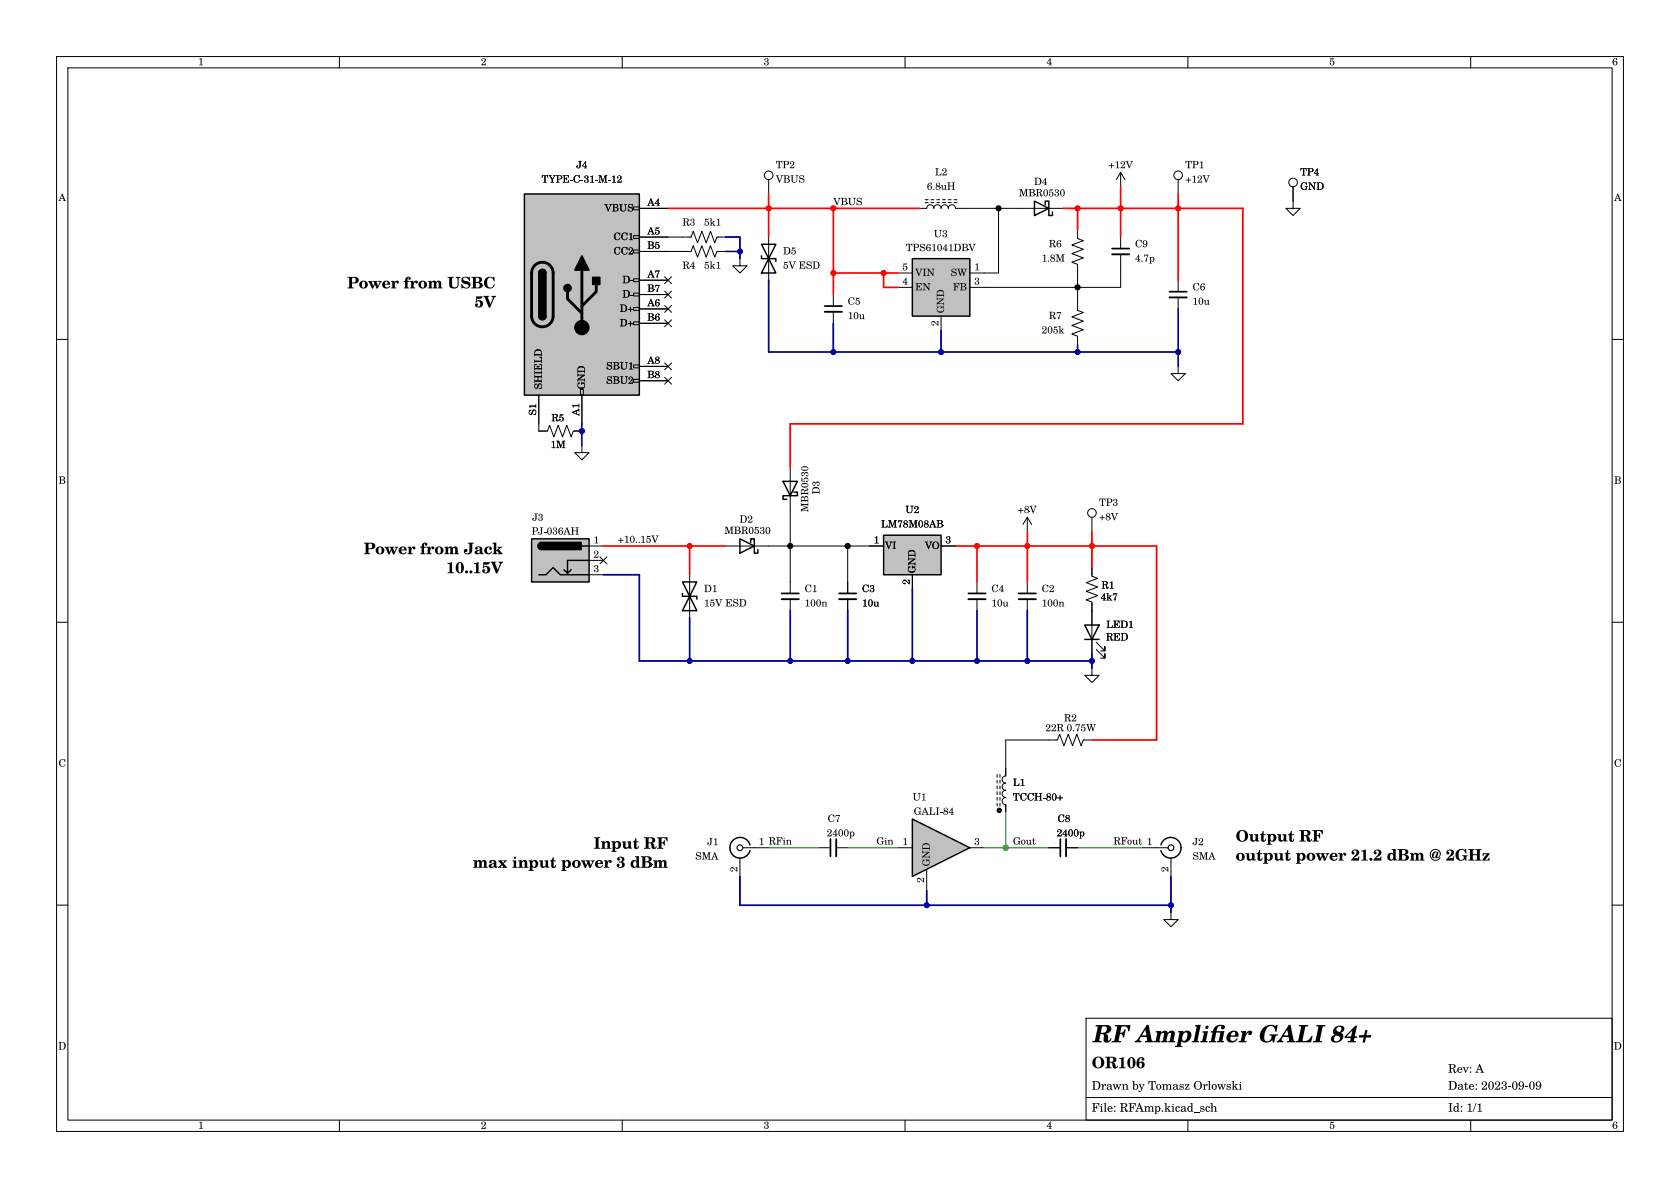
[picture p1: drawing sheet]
<svg xmlns="http://www.w3.org/2000/svg" width="297mm" height="210mm" viewBox="0 0 297 210" stroke-linecap="round" stroke-linejoin="round" font-family="sans-serif">
<defs><g id="words">
<g font-size="2.8">
<text x="61.4" y="51.3">Power from USBC</text>
<text x="83.9" y="54.7">5V</text>
<text x="64.3" y="98.3">Power from Jack</text>
<text x="78.9" y="101.7">10..15V</text>
<text x="218.4" y="149.1">Output</text>
<text x="229.7" y="149.1">RF</text>
<text x="83.6" y="153.7">max input power 3 dBm</text>
<text x="104.9" y="150.4">Input</text>
<text x="113.8" y="150.4">RF</text>
<text x="218.4" y="152.5">output power 21.2 dBm @2GHz</text>
</g>
<g font-size="2.1">
<text x="256" y="190.6">Rev: A</text>
<text x="193" y="197.5">File: RFAmp.kicad_sch</text>
<text x="193" y="193.6">Drawn by Tomasz Orlowski</text>
</g>
<g font-size="1.8">
<text x="163.9" y="34.3">6.8uH</text>
<text x="114.4" y="36.6">A4</text>
<text x="114.4" y="41.7">A5</text>
<text x="147.3" y="36.5">VBUS</text>
<text x="114.4" y="44.2">B5</text>
<text x="110" y="50.8">D-</text>
<text x="110" y="53.4">D-</text>
<text x="114.4" y="49.3">A7</text>
<text x="114.4" y="51.8">B7</text>
<text x="159.5" y="50.5">4</text>
<text x="159.5" y="48">5</text>
<text x="172.2" y="48">1</text>
<text x="172.2" y="50.5">3</text>
<text x="109.6" y="55.9">D+</text>
<text x="109.6" y="58.5">D+</text>
<text x="114.4" y="54.4">A6</text>
<text x="114.4" y="56.9">B6</text>
<text x="166.1" y="57.6" transform="rotate(-90 166.1 57.6)">2</text>
<text x="114.4" y="64.5">A8</text>
<text x="114.4" y="67.1">B8</text>
<text x="95" y="73.4" transform="rotate(-90 95 73.4)">S1</text>
<text x="102.6" y="73.5" transform="rotate(-90 102.6 73.5)">A1</text>
<text x="10.3" y="86.3">B</text>
<text x="285.3" y="86.3">B</text>
<text x="179.9" y="91.5">+8V</text>
<text x="194.3" y="92.8">+8V</text>
<text x="104.9" y="96.3">1</text>
<text x="104.9" y="98.8">2</text>
<text x="104.9" y="101.3">3</text>
<text x="109.2" y="96.2">+10..15V</text>
<text x="154.4" y="96.3">1</text>
<text x="167.1" y="96.3">3</text>
<text x="152.4" y="108">10u</text>
<text x="161" y="103.4" transform="rotate(-90 161 103.4)">2</text>
<text x="179.1" y="142.3">TCCH-80+</text>
<text x="134.1" y="149.6">1 RFin</text>
<text x="154.9" y="149.5">Gin</text>
<text x="159.5" y="149.6">1</text>
<text x="172.2" y="149.6">3</text>
<text x="179.1" y="149.5">Gout</text>
<text x="187" y="146.1">C8</text>
<text x="196.8" y="149.5">RFout 1</text>
<text x="130.6" y="154.2" transform="rotate(-90 130.6 154.2)">2</text>
<text x="206.8" y="154.2" transform="rotate(-90 206.8 154.2)">2</text>
<text x="163.6" y="156.1" transform="rotate(-90 163.6 156.1)">2</text>
</g>
</g></defs>
<g fill="none" stroke="#000" stroke-width=".18">
<path d="M10 10h277v190h-277zM12 12h273v186h-273zM60 10v2M110 10v2M160 10v2M210 10v2M260 10v2M112 36.6h1v.5h-1zM113 36.8h5.1M135.9 31.8v2.5M180.3 36.8h7.7M208.3 31.8v2.5"/>
<path d="M228.6 33v3.8h1.3l-1.3 1.3-1.3-1.3h1.3M10 60h2M112 56.9h1v.5h-1zM112 54.4h1v.5h-1zM112 51.8h1v.5h-1zM112 49.3h1v.5h-1zM112 44.2h1v.5h-1zM112 41.7h1v.5h-1zM113 41.9h5.1M113 54.6h5.1M113 49.5h5.1M113 44.5h5.1"/>
<path d="M113 57.2h5.1M113 52.1h5.1M120.6 41.9h1.6l.4-1 .7 2 .8-2 .7 2 .8-2 .8 2 .3-1h1.6M120.6 44.5h1.6l.4-1.1 .7 2.1 .8-2.1 .7 2.1 .8-2.1 .8 2.1 .3-1h1.6M130.8 45.7v1.3h1.3l-1.3 1.3-1.3-1.3h1.3M135.9 41.9v7.6M190.5 40.6v1.6l1 .3-2 .8 2 .8-2 .7 2 .8-2 .8 1 .3v1.6M285 60h2M95.2 76.2h1.6l.4-1 .7 2 .8-2 .7 2 .8-2 .8 2 .3-1h1.6M95.2 69.9v5M102.6 68.8h.5v1.1h-.5zM102.9 78.7v1.3h1.2l-1.2 1.3-1.3-1.3h1.3"/>
<path d="M102.9 69.9v5M112 67.1h1v.5h-1zM112 64.5h1v.5h-1zM113 64.8h5.1M113 67.3h5.1M104.1 96.5h2.6M104.1 99.1h2.6M128.3 96.5h7.6M139.7 82.6v7.6M193 91.4v2.6M10 110h2M104.1 101.6h2.6"/>
<path d="M193 118.1v1.3h1.3l-1.3 1.3-1.2-1.3h1.2M193 100.3v1.6l1.1 .3-2.1 .8 2.1 .8-2.1 .7 2.1 .8-2.1 .7 1 .4v9.2M193.8 114.8l1.5 1.5v-.7v.7h-.7M193.8 113.5l1.5 1.6v-.8v.8h-.7M285 110h2M176.3 136.9v.5M176.3 137.9v.5M176.3 138.9v.5M176.3 140v.5M176.8 136.9v.5M176.8 137.9v.5M176.8 138.9v.5"/>
<path d="M176.8 140v.5M177.8 135.9v1.3a.64 .64 0 0 0-.6 .6 .64 .64 0 0 0 .6 .6 .64 .64 0 0 0-.6 .7 .64 .64 0 0 0 .6 .6 .64 .64 0 0 0-.6 .6 .64 .64 0 0 0 .6 .7 .64 .64 0 0 0-.6 .6 .64 .64 0 0 0 .6 .6v1.3M185.4 130.8h1.5l.4-1 .8 2 .7-2 .8 2 .8-2 .7 2 .4-1h1.5M10 160h2M176.3 141v.5M176.3 142v.5M176.8 141v.5M176.8 142v.5M285 160h2M192 180h93v18h-93zM60 198v2M110 198v2"/>
<path d="M160 198v2M192 194h93M210 198v2M260 198v2"/>
<circle cx="135.9" cy="31" r=".76"/>
<circle cx="208.3" cy="31" r=".76"/>
<circle cx="228.6" cy="32.3" r=".76"/>
<circle cx="193" cy="90.7" r=".76"/>
</g>
<g fill="#000">
<path d="M35.2 10.4l.5-.1-.1 1.1 .3 .1h-.7l.3-.1v-.9zM85.2 10.4l.3-.1 .4 .1-.1 .4-.5 .6h.4l.2-.3v.4h-.8l.6-.9-.1-.2-.2-.1-.2 .2 .1 .2-.1 .1zM135.2 10.4l.4-.1 .3 .2-.1 .2-.2 .2 .3 .1v.3l-.2 .2h-.4l-.2-.1 .1-.3 .1 .1-.1 .2 .2 .1 .2-.1 .1-.2-.1-.2-.3-.1 .3-.1 .1-.4h-.4l-.1 .3-.1-.1zM185.7 10.3v.8h.3v.1h-.3v.2l.2 .1h-.5l.2-.1v-.2h-.5v-.1h.5v-.5l-.5 .5zM235.2 10.3h.7l-.2 .2h-.4v.3l.4-.1 .2 .3v.3l-.3 .2h-.3l-.2-.1 .1-.3 .1 .1-.1 .2 .3 .1 .2-.3-.1-.4-.5 .1zM285.3 10.4l.3-.1 .3 .1-.1 .2-.1-.2h-.2l-.2 .2v.3l.3-.1 .3 .2v.3l-.3 .2h-.3l-.2-.3h.2l.2 .3 .2-.2-.1-.4h-.2l-.1 .3h-.2v-.5zM11 34.2l.7 1.3h-.6l.2-.1-.1-.3h-.5l-.1 .3 .2 .1h-.5l.3-.5h.5l-.2-.5-.2 .5h-.1zM95.8 31h1.1v.5l-.2-.4h-.3v1l.2 .2h-.6l.2-.2v-1h-.2l-.2 .4zM97 31h.5l-.1 .1 .3 .5 .2-.4-.1-.2h.5l-.6 .7v.5l.2 .1h-.6l.2-.1v-.4zM98.3 31h.8l.3 .2-.1 .4-.6 .1v.5l.2 .1-.6-.1h.2v-.6h.6v-.4l-.4-.1v.5h-.2v-.5zM99.5 31h1.1v.4l-.3-.3h-.4v.5l.3-.3v.6l-.1-.2-.2-.1v.6h.4l.3-.4v.5h-1.1l.2-.2v-1zM100.8 31.8h.4v.1h-.4z"/>
<path d="M101.6 31.1l.3-.1 .4 .1 .2-.1v.5l-.5-.5-.2 .1-.2 .3v.5l.2 .3h.4l.3-.4-.2 .4-.5 .1-.3-.3-.1-.5zM102.3 28.4l.5 .1-.2 .1v1l-.4 .2-.2-.1-.1-.2 .2-.3 .1 .2-.2 .1v.1l.3 .1 .1-.2v-.9zM102.7 31.8h.4v.1h-.4zM103.5 28.5l.1 .8h.2v.1h-.2v.2l.2 .1h-.6l.2-.1v-.2h-.5v-.1h.5v-.5l-.5 .5zM103.4 31.1l.3-.1 .3 .2v.3l-.2 .1 .2 .2 .1 .2-.2 .3h-.4l-.2-.2 .1-.2h.1l-.1 .2 .1 .1h.3l.1-.2-.1-.3-.3-.1 .3-.1v-.3l-.3-.1-.1 .3-.1-.1zM104.4 31.2l.4-.2v1.1l.2 .2h-.7l.3-.2v-.8zM105.2 31.8h.5v.1h-.5zM105.8 31h.5l.3 .9 .3-.9h.5l-.2 .1v1l.2 .2h-.6l.2-.2v-1l-.4 1.2-.5-1.2v1l.2 .2h-.5l.2-.4v-.8zM107.5 31.8h.4v.1h-.4zM106.9 36.1h.5l-.2 .1 .4 .9 .3-.8-.2-.2h.5l-.6 1.3zM108.2 36.1l1 .1 .1 .3-.3 .2 .3 .2v.3l-1.1 .2 .2-.2v-.5h.2v.6l.4-.1 .1-.2-.1-.2-.6-.1 .6-.1v-.4h-.4v.4h-.2v-.4zM108.2 31.2l.5-.2-.1 1.1 .3 .2h-.7l.3-.2v-.8z"/>
<path d="M109.2 31.1l.3-.1 .3 .2v.4l-.5 .5h.4l.2-.2v.4h-.8l.6-.9-.1-.2-.2-.1-.2 .2 .1 .2h-.1zM109.5 36.1h.6l-.2 .1v.8l.1 .2 .2 .1 .3-.1 .1-.2v-.7l-.2-.2h.5l-.2 .2v.7l-.2 .3-.4 .1-.4-.2v-1zM111.1 36.2l.8-.1v.4l-.4-.3h-.2l-.1 .1 .1 .2 .6 .3v.3l-.2 .2-.3 .1-.3-.2-.1 .2v-.5l.4 .4h.3l.1-.2-.1-.2-.6-.3zM120.7 38.6l1 .1v.4l-.3 .1 .2 .2 .1 .4 .2-.2-.1 .3h-.2l-.2-.5-.3-.1v.5l.2 .1h-.6l.2-.1v-.6h.5l.2-.3-.1-.2h-.4v.5h-.2v-.5zM122.1 38.8l.4-.2 .3 .2v.3l-.3 .1 .3 .2v.2l-.2 .3h-.3l-.3-.2 .1-.2 .1 .1-.1 .1 .2 .1h.2l.1-.2v-.3h-.4l.4-.2v-.3h-.3l-.1 .3-.1-.2zM124.7 38.6l.6 .1-.2 .2h-.3l-.1 .2h.4l.2 .2v.4l-.2 .2h-.4l-.1-.2 .1-.2v.3h.3l.2-.2-.2-.4-.4 .1zM125.5 38.6h.3v.9l.3-.3-.2-.1h.5l-.4 .3 .5 .5h-.5l.1-.1-.2-.3-.1 .3 .1 .1h-.4l.1-.1v-1zM126.7 38.8l.4-.2v1.2l.3 .1h-.7l.3-.2-.1-.8zM137.2 28.4h1.1v.5l-.2-.3h-.2v1l.2 .1h-.7l.3-.1v-1h-.3l-.2 .3zM137.1 31h.6l-.2 .1 .4 .9 .3-.8-.2-.2h.5l-.7 1.3zM138.4 28.4l.8 .1 .3 .2-.1 .4-.6 .1v.4l.2 .1h-.6l.2-.1v-.5l.6-.1v-.4l-.4-.1v.6h-.2v-.5zM138.5 31l1 .1v.3l-.2 .2 .3 .2-.1 .4-1 .1 .2-.1v-.6h.2v.6h.4l.1-.3-.1-.2-.6-.1 .6-.1v-.4h-.4v.5h-.2v-.5z"/>
<path d="M139.7 28.6l.4-.1 .3 .2v.3l-.6 .6h.5l.1-.2v.3h-.8l.6-.8v-.3h-.3l-.2 .1 .2 .3h-.2zM139.8 31h.5l-.2 .1v.8l.1 .2 .3 .1 .2-.1 .1-.2v-.7l-.2-.2h.5l-.1 .2-.1 .7-.1 .3-.4 .1-.4-.1-.1-1.1zM141.4 31.1l.7-.1 .1 .4-.4-.3h-.2l-.2 .1 .1 .2 .7 .3v.3l-.2 .2-.3 .1-.3-.1-.1 .1v-.5l.4 .4h.2l.2-.2-.1-.2-.6-.3zM180.2 33.4h.4l.4 1 .3-1h.4l-.1 .2v1l.1 .1h-.5l.2-.1v-1.1l-.4 1.2-.5-1.2v1l.2 .2h-.5l.2-.4v-.8zM181.9 33.4l1 .1v.4l-.3 .1 .4 .2-.1 .4-1 .1 .1-.1v-.5h.2l.1 .5h.4l.1-.3-.2-.2h-.6l.6-.2 .1-.3-.4-.1-.1 .5h-.2v-.5zM182.9 31.4h.7l.3 .2 .2 .5-.2 .5-.3 .1h-.7l.1-.2 .7 .1 .2-.5-.2-.5-.4-.1-.1 1h-.2v-.9zM183.1 33.4l1 .1 .1 .4-.4 .1 .2 .2 .2 .4 .1-.2v.3h-.3l-.2-.5-.3-.1v.5l.2 .1h-.6l.2-.1v-.6h.6l.1-.3-.1-.2h-.4v.5h-.2v-.5zM184.6 33.6l.4-.1 .2 .3v.6l-.3 .3-.3-.1-.2-.5h.2l.1 .4 .2 .1 .2-.2v-.7l-.3-.2-.2 .6h-.2zM184.8 31.5l.1 .8h.2v.1h-.2v.2l.2 .1h-.5l.1-.1v-.2h-.5v-.1h.5v-.5l-.5 .5zM185.6 33.5h.6l-.2 .2h-.4v.3l.4-.1 .2 .3v.3l-.2 .2h-.4l-.2-.2 .2-.2v.3h.3l.1-.2-.1-.4-.4 .1zM186.5 33.6l.4-.1 .3 .1v.3l-.2 .1 .2 .2v.2l-.2 .3h-.3l-.3-.2 .1-.2 .2 .1-.2 .1 .2 .1h.2l.1-.2-.1-.3h-.3l.4-.2v-.3h-.3l-.1 .3-.1-.2zM187.6 33.6l.3-.1 .3 .3v.6l-.3 .3-.4-.1-.1-.5h.2l.1 .4 .2 .1 .1-.2v-.7l-.3-.2-.1 .6h-.2z"/>
<path d="M210 31.4h.2v.4h.4v.1h-.4v.4h-.2v-.4h-.4v-.1h.4zM209.6 28.4h1.1v.5l-.2-.3h-.3v1l.2 .1h-.6l.2-.1v-1h-.2l-.2 .3zM210.8 28.4l.8 .1 .3 .2-.2 .4-.5 .1v.4l.2 .1h-.6l.2-.1v-.5l.6-.1v-.4l-.4-.1v.6h-.2v-.5zM210.8 31.2l.5-.2v1.1l.2 .2h-.7l.3-.2v-.8zM211.8 31.1l.3-.1 .4 .2-.1 .4-.5 .5h.4l.2-.2v.4h-.8l.6-.9-.1-.2-.2-.1-.2 .2 .1 .2h-.1zM212.1 28.6l.5-.1-.1 1.1 .3 .1h-.7l.3-.1v-.9zM212.6 31h.5l-.1 .1 .3 .9 .3-.8-.2-.2h.5l-.6 1.3zM229.9 29.7h1.1v.5l-.2-.3-.2-.1v1.1l.2 .1h-.6l.2-.1v-1h-.3l-.2 .3zM230.1 32.4l.4-.2 .4 .2 .2-.1v.4l-.3-.3-.3-.1-.2 .2-.1 .4 .1 .4 .3 .2 .3-.2v-.2l-.2-.1h.5l-.1 .1v.5l-.2-.2-.5 .2-.3-.3-.2-.4zM231.1 29.7h.8l.3 .2-.1 .5h-.6v.5l.2 .1-.6-.1h.2v-.6h.6l.1-.4-.5-.1v.5h-.2v-.5zM231.3 32.3h.4l.7 .9-.1-.7-.1-.2h.5l-.2 .2v1.1l-.9-1.1v.8l.2 .2h-.5l.2-.2v-.9zM232.9 29.8l.1 .8h.2v.1h-.2v.2l.1 .1h-.5l.2-.1v-.2h-.5v-.1h.5v-.5l-.5 .5z"/>
<path d="M232.8 32.3h.7l.3 .1 .2 .5-.2 .5-.3 .1h-.7l.1-.1h.7l.2-.5-.2-.5h-.4l-.1 1h-.2v-1zM286 34.2l.7 1.3h-.6l.2-.1-.1-.3h-.5l-.1 .3 .2 .1h-.5l.3-.5h.5l-.2-.5-.2 .5h-.1zM108.7 41.3l.4-.2 .4 .1 .1-.1v.5l-.4-.4-.3 .1-.1 .3v.5l.2 .2h.4l.2-.3-.2 .4h-.4l-.4-.2-.1-.5zM108.7 43.8l.4-.1 .4 .1 .1-.1v.5l-.4-.5-.3 .1-.1 .3v.5l.2 .3h.4l.2-.4-.2 .4-.4 .1-.4-.3-.1-.4zM109.6 53.8l.8 .1 .3 .1 .2 .5-.2 .5-.3 .1h-.8l.2-.1h.7l.1-.5-.1-.5-.5-.1v1.1h-.2v-1zM109.6 56.4h.8l.3 .1 .2 .5-.2 .5-.3 .2h-.8l.2-.2h.7l.1-.5-.1-.4-.5-.1v1h-.2v-1zM110.1 48.8h.8l.3 .1 .1 .5-.1 .5-.4 .1-.7 .1 .2-.2h.6l.2-.5-.1-.5h-.5v1h-.2v-1zM110.1 51.3h.8l.3 .2 .1 .5-.1 .4-.4 .2h-.7l.2-.2 .6 .1 .2-.5-.1-.5-.5-.1v1h-.2v-1zM110 41.3l.3-.2 .4 .1 .2-.1v.5l-.5-.4-.2 .1-.1 .3v.5l.2 .2h.3l.3-.3-.2 .4h-.4l-.4-.2-.1-.5zM110 43.8l.3-.1 .4 .1 .2-.1v.5l-.5-.5-.2 .1-.1 .3v.5l.2 .3h.3l.3-.4-.2 .4-.4 .1-.4-.3-.1-.5zM111.2 41.3l.5-.1v1.1l.2 .1h-.7l.3-.1v-.9zM111.2 43.8l.4-.1 .3 .2v.4l-.6 .5h.5l.1-.2v.4h-.8l.6-.9v-.2l-.3-.1-.2 .2 .2 .2h-.2z"/>
<path d="M120.7 46.2l1 .2v.3l-.3 .2 .2 .1 .1 .4 .2-.2-.1 .3h-.2l-.2-.5-.3-.1v.5l.2 .1h-.6l.2-.1v-.6h.5l.2-.3-.1-.2h-.4v.5h-.2v-.5zM122.6 46.3l.1 .8h.2v.1h-.2v.2l.1 .1h-.5l.2-.1v-.2h-.5v-.1h.5v-.5l-.5 .5zM124.7 46.3h.6l-.2 .2h-.3l-.1 .3 .4-.1 .2 .3v.3l-.2 .2h-.4l-.1-.2 .1-.2v.3l.3 .1 .2-.3-.2-.4-.4 .1zM125.5 46.2h.3v.9l.3-.3-.2-.1h.5l-.4 .3 .5 .5h-.5l.1-.1-.2-.3-.1 .3 .1 .1h-.4l.1-.1v-1zM126.7 46.4l.4-.1v1.1l.3 .1h-.7l.3-.1-.1-.9zM138.5 43.7h.7l.4 .1 .1 .6-.2 .4-.3 .2h-.7l.2-.2h.6l.2-.5-.1-.4-.5-.1v1h-.2v-1zM138.6 46.3h.7l-.2 .2h-.4v.3l.4-.1 .2 .3v.3l-.2 .2h-.4l-.2-.2 .2-.2v.3l.2 .1 .2-.3-.1-.4-.4 .1zM140 43.7h.7l-.2 .2h-.4v.3h.3l.3 .2v.4l-.3 .2h-.3l-.2-.2 .1-.2v.2l.3 .1 .2-.2-.1-.4-.5 .1zM139.4 46.2h.6l-.2 .2 .3 .8 .3-.8-.2-.2h.5l-.6 1.3zM141.2 46.2h1.1v.5l-.2-.4-.5 .1v.4l.4-.2v.5l-.2-.2h-.2v.5h.5l.3-.4-.1 .5h-1.1l.2-.2v-.9zM142.7 46.3l.7-.1 .1 .5-.4-.4h-.2l-.2 .2 .1 .2 .7 .2v.4l-.2 .2h-.3l-.3-.1-.1 .1v-.5l.4 .4h.3l.1-.2-.1-.2-.6-.2zM143.6 46.2h.8l.3 .2 .2 .5-.2 .5-.3 .1h-.8l.2-.2 .7 .1 .2-.5-.2-.5-.4-.1-.1 1h-.2v-.9z"/>
<path d="M184.3 45.1l.5-.1v1.1l.2 .1h-.7l.3-.1v-.9zM185.5 42.4l1 .1v.4l-.3 .2 .2 .1 .1 .4 .2-.2-.1 .3h-.3l-.1-.5-.3-.1v.5l.1 .1h-.5l.2-.1v-.6h.5l.1-.3-.1-.2h-.3v.5h-.2v-.5zM185.8 45.1l.4-.1 .2 .2-.1 .4 .2 .3-.2 .3h-.4l-.2-.1v-.2h.1l.1 .2 .2 .1 .3-.2-.1-.2-.3-.1-.2 .2h-.1l.2-.3-.2-.3 .5 .2 .1-.2-.2-.2-.4 .2zM187 42.6l.3-.1 .3 .1-.2 .2v-.2l-.2-.1-.2 .3v.3l.3-.2 .3 .3v.3l-.3 .2h-.3l-.2-.3 .2-.1 .2 .4 .2-.3v-.2l-.2-.1h-.2v.2h-.2v-.4zM186.6 45h.5l.3 .9 .4-.9h.4l-.2 .1v1l.2 .1h-.6l.2-.1v-1l-.4 1.1-.5-1.1v.9l.2 .2h-.5l.2-.3v-.8zM94.6 61.9l.5-.2 .5 .2 .2 .3v.8l-.2-.2h-1l-.1 .2v-.5l.2 .1 1-.1-.1-.4-.4-.1-.5 .1-.2 .4zM94.5 63.6l.1 .2h1v-.5l-.3-.2h.5v1.1l-.2-.2h-1l-.1 .2zM94.5 64.4h.4l-.3 .2 .1 .5h.4l-.3-.4h.6l-.2 .2-.1 .2h.6v-.5l-.4-.3 .5 .1v1.1l-.2-.2h-1l-.1 .2zM94.5 67.9l.4-.1-.3 .4v.3l.2 .1 .1-.1 .3-.6h.4l.2 .2-.1 .5 .1 .1h-.5l.4-.4v-.2l-.2-.2-.2 .1-.3 .7h-.4l-.1-.3 .1-.4zM94.5 66.3l.2 .2h.9l.2-.2v.6l-.1-.2h-.5v.6h.5l.1-.2v.6l-.2-.2h-1l-.1 .2v-.6l.1 .2h.5v-.6h-.5l-.1 .2zM94.5 65.6l.1 .2h1l.2-.2v.6l-.2-.2h-1l-.1 .2zM97.5 73.2l1 .1 .1 .3-.4 .2 .2 .1 .2 .5 .2-.2-.1 .2-.3 .1-.2-.6-.3-.1v.5l.2 .2h-.6l.2-.2v-.5l.6-.1 .1-.2-.1-.2h-.4v.5h-.2v-.5z"/>
<path d="M97.5 78.1l.5-.1v1.1l.2 .1h-.7l.3-.1v-.9zM99 73.2h.6l-.1 .2h-.4l-.1 .3h.4l.2 .2v.4l-.2 .2h-.3l-.2-.2 .1-.2v.2l.3 .1 .2-.2-.2-.4-.4 .1zM98.4 77.9h.4l.4 1 .3-1h.4l-.2 .2v1l.2 .1h-.5l.1-.1v-1.1l-.4 1.2-.4-1.2v1l.2 .2h-.5l.2-.4v-.8zM102.1 66l.2 .2h1.1l-1.1 .9h.9l.2-.2v.5l-.2-.2h-1l-.1 .2v-.3l1-.8-.8 .1-.2 .1zM102.3 64.9l.4-.2 .5 .2 .2 .3v.8l-.2-.2h-1l-.1 .2v-.5l.2 .1 1-.1-.1-.4-.4-.2-.5 .1-.2 .5zM102.1 67.7h.5l-.4 .2v.3l.1 .2 .5 .1 .4-.1 .1-.3-.2-.3h-.2l-.1 .2v-.5l.1 .1h.5l-.1 .2 .1 .3-.1 .4-.4 .3-.6-.2-.2-.3 .1-.5zM107.4 64.1l.7-.1 .1 .5-.4-.4h-.2l-.2 .2 .1 .1 .7 .3v.3l-.2 .3h-.3l-.3-.1-.1 .1v-.5l.4 .4h.2l.2-.2-.1-.2-.6-.2zM107.4 66.6l.7-.1 .1 .5-.4-.4h-.2l-.2 .2 .1 .2 .7 .3v.3l-.2 .2-.3 .1-.3-.2-.1 .1v-.5l.4 .5 .2-.1 .2-.1-.1-.3-.6-.2zM108.3 64l1.1 .1v.3l-.3 .2 .4 .2-.1 .4-1.1 .1 .2-.1v-.5h.2l.1 .5h.4l.1-.3-.2-.2h-.6l.6-.2v-.3l-.3-.1-.1 .5h-.2v-.5zM108.3 66.5l1.1 .2v.3l-.3 .2 .4 .2-.1 .3-1.1 .1 .2-.1v-.5h.2l.1 .5h.4l.1-.2-.2-.3h-.6l.6-.1v-.4l-.3-.1-.1 .5h-.2v-.4zM109.6 64h.6l-.2 .1v.8l.1 .3h.2l.3-.1 .1-.2v-.7l-.2-.2h.5l-.2 .2v.7l-.2 .3-.4 .1-.3-.1-.1-1.1zM109.6 66.5h.6l-.2 .2v.8l.1 .2 .2 .1 .3-.1 .1-.3v-.6l-.2-.3h.5l-.2 .2v.8l-.2 .3-.4 .1-.3-.2-.1-1z"/>
<path d="M111.2 64.2l.5-.2v1.2l.2 .1h-.7l.3-.2v-.8zM111.2 66.7l.4-.1 .3 .2v.3l-.6 .6h.5l.1-.2v.3h-.8l.6-.8v-.3h-.3l-.2 .1 .2 .3h-.2zM10.4 84.2l1 .1 .1 .4-.3 .1 .3 .2v.4l-1.1 .1 .2-.1v-.5h.2v.5h.4l.1-.2-.1-.3h-.6l.6-.1v-.4l-.4-.1v.5h-.2v-.5zM94 93.2h.8l.3 .2-.1 .5h-.6v.5l.2 .1-.6-.1h.2v-.6h.6l.1-.4-.5-.1v.5h-.2v-.5zM94.5 90.8l.5 .1h-.1l-.1 1-.3 .2-.3-.1-.1-.2 .2-.2 .1 .1-.2 .1 .1 .1 .2 .1 .1-.2 .1-.9zM95.3 90.9l.3-.1 .3 .2v.2l-.2 .2 .2 .1 .1 .3-.2 .2-.4 .1-.2-.2 .1-.3 .1 .1-.1 .2 .1 .1h.3l.1-.2-.1-.3-.3-.1 .3-.1v-.3l-.3-.1-.1 .3-.1-.1zM95.4 93.2l.6 .1h-.2v1.1l-.4 .1-.2-.1-.1-.2 .2-.2 .1 .2-.2 .1v.1h.3l.1-.1v-.9zM96.1 94h.5v.2h-.5zM96.9 93.4l.4-.1 .2 .3v.6l-.3 .3-.3-.1-.2-.5h.2l.1 .4 .2 .1 .1-.2v-.7l-.2-.1-.2 .5h-.2zM97.8 93.4l.4-.1 .3 .1v.3l-.3 .1 .3 .2v.2l-.2 .3h-.3l-.3-.2 .1-.2 .1 .1-.1 .2h.2h.2l.1-.2v-.2l-.4-.1 .4-.2v-.3h-.3l-.1 .3-.1-.1zM98.9 93.4l.3-.1 .3 .1-.1 .2-.1-.2-.2-.1-.2 .3v.3l.3-.2 .3 .3v.3l-.2 .2h-.4l-.2-.3 .2-.1 .2 .4 .2-.3v-.2l-.1-.1h-.2l-.1 .2h-.2v-.4zM100.2 93.2l.7 1.3h-.5l.1-.1-.1-.3h-.4l-.1 .3 .2 .1h-.5l.3-.5h.5l-.2-.5-.2 .5h-.1z"/>
<path d="M100.9 93.2h.6l-.2 .1v.5h.6v-.5l-.2-.1h.6l-.2 .2v1l.2 .1h-.6l.2-.1v-.5h-.6v.5l.2 .1h-.6l.2-.2v-1zM128.1 93.1h.5l.3 1 .3-1h.5l-.2 .2v1l.2 .1h-.6l.2-.1v-1.1l-.4 1.2-.5-1.2v1l.2 .2h-.5l.2-.4v-.8zM129.8 93.1l1 .1v.3l-.2 .2 .3 .2-.1 .4-1 .1 .2-.1v-.5h.2v.5h.4l.1-.3-.1-.2h-.6l.6-.2v-.4h-.4v.5h-.2v-.5zM130.8 91.1h.8l.3 .2 .1 .5-.1 .4-.4 .2h-.7l.2-.2 .6 .1 .2-.6-.1-.4-.5-.1v1h-.2v-1zM131.1 93.1l1 .1v.4l-.3 .1 .2 .2 .1 .4 .2-.2-.1 .3h-.3l-.1-.6h-.4l.1 .5 .1 .1h-.5l.1-.1 .1-.6h.5l.1-.3-.1-.2h-.3l-.1 .5h-.1l-.1-.5zM132.6 93.2h.3l.3 .3v.6l-.3 .3-.4-.1-.1-.5h.2v.4l.3 .1 .1-.2v-.7l-.3-.2-.1 .6h-.2zM132.3 91.3l.3-.2 .4 .2-.1 .4-.5 .5h.4l.2-.2v.4h-.8l.6-.9-.1-.2-.2-.1-.2 .2 .1 .2-.1 .1zM133.5 93.1h.6l-.1 .3h-.4l-.1 .2h.4l.3 .3-.1 .3-.2 .2h-.3l-.2-.2 .1-.2v.3h.3l.2-.2-.2-.4-.4 .1zM134.5 93.3l.3-.2 .3 .2v.3l-.2 .1 .2 .2 .1 .2-.3 .3h-.3l-.2-.2v-.2l.2 .1-.1 .1 .1 .1h.2l.2-.2-.1-.3-.3-.1 .3-.1v-.3h-.3l-.1 .2-.1-.1zM135.5 93.2h.4l.2 .3v.6l-.3 .3-.3-.1-.2-.5h.2l.1 .4 .2 .1 .2-.2-.1-.7-.2-.2-.2 .6h-.2zM141.7 85.6l.4-.2h.4l.3 .2 .1 .3-.3 .3h-.6l-.3-.2-.1-.2 .3 .2h.5l.3-.1 .1-.2-.2-.1h-.5l-.5 .2zM141.7 82.6l.4-.2h.4l.3 .2 .1 .3-.3 .3h-.6l-.3-.1-.1-.3 .3 .2h.5h.3l.1-.2-.2-.2h-.5l-.5 .2z"/>
<path d="M141.6 84.4l.2 .2v.4h.3l.1-.5 .5-.1 .2 .3v.4l-.2 .1h-.2v-.2l.2 .1 .1-.3-.1-.2h-.2l-.3 .2 .1 .4-.7-.1zM141.7 87.8l.3-.1 .2 .3 .2-.3h.3l.2 .3v.8l-.2-.2h-1l-.1 .2v-.5l.1 .1 1.1-.1v-.3l-.2-.1-.3 .1v.4l-.3-.5-.2 .1-.2 .3zM141.7 83.5h.3l.2 .2 .2-.2h.3l.2 .2v.4l-.2 .1-.2-.1v-.1h.3l-.1-.4-.4 .1-.1 .3-.1-.3-.2-.1-.2 .1v.2l.3 .2-.2 .1-.2-.3zM141.7 86.5h.4l.1 .3 .2-.2 .4-.1-.2-.2 .2 .1 .1 .2-.6 .2v.3h.5l.1-.2v.6l-.2-.2h-1l-.1 .2v-.5l.1 .1h.5l-.1-.3-.1-.1h-.3l-.1 .3zM141.6 88.9l.1 .2h1.1l.1-.2v.6l-.2-.2h-1l1.2 .4-1.2 .5h1l.2-.2v.5l-.4-.2h-.8l-.1 .2v-.5l.9-.3-.9-.4zM143.7 86.3l.5-.2 .5 .1 .2 .4v.7l-.2-.2h-1l-.1 .2v-.5l.2 .1h1l-.1-.4-.4-.2-.5 .1-.2 .4zM143.7 85.2h.3l.2 .2 .2-.3h.3l.2 .3v.4l-.2 .1-.2-.1v-.1h.3l-.1-.4-.4 .1-.1 .3-.1-.3-.2-.1-.2 .1v.2l.3 .2-.2 .1-.2-.3zM194.4 88.1h1l.1 .5-.3-.3h-.2v1l.2 .1h-.6l.2-.1v-1h-.2l-.3 .3zM195.6 90.8l.3-.1 .3 .2-.1 .4 .2 .4-.2 .3h-.4l-.2-.2v-.1h.1l.1 .2h.2l.3-.2-.1-.2-.3-.1-.2 .3h-.1l.2-.3-.2-.4 .5 .2 .1-.1-.2-.3-.4 .2zM195.5 88.1l.8 .1 .3 .1-.1 .5-.6 .1v.4l.2 .1-.6-.1h.2v-.5l.6-.1 .1-.4-.4-.1-.1 .6h-.2v-.5zM196.9 88.3l.3-.1 .3 .2v.2l-.2 .2 .2 .1 .1 .2-.2 .3h-.4l-.2-.1 .1-.3 .1 .1-.1 .2 .1 .1 .3-.1 .1-.2-.1-.2-.3-.1 .3-.1v-.4h-.3l-.1 .3-.1-.1zM196.4 90.7h.5l-.2 .1 .4 .9 .3-.8-.2-.2h.5l-.6 1.3z"/>
<path d="M285.4 84.2l1 .1 .1 .4-.3 .1 .3 .2v.4l-.3 .1h-.8l.2-.1v-.5h.2v.5h.4l.1-.2-.1-.3h-.6l.6-.2v-.3l-.4-.1v.5h-.2v-.4zM195.2 104.9l.1 .8h.2v.1h-.2v.2l.2 .1h-.5l.1-.1v-.2h-.5v-.1h.5v-.5l-.5 .5zM194.8 102.8l1 .1v.3l-.3 .2 .2 .1 .1 .4 .2-.1-.1 .2h-.2l-.2-.5-.3-.1v.5l.2 .1h-.6l.2-.1v-.6h.5l.1-.2-.1-.2-.3-.1v.5h-.2v-.4zM195.6 111.9l1 .2v.3l-.3 .2 .2 .1 .1 .4 .2-.2-.1 .3h-.3l-.1-.5-.3-.1v.5l.2 .1h-.6l.2-.1v-.6h.5l.1-.3-.1-.2h-.3v.5h-.2v-.4zM195.6 104.8h.3v.9l.3-.3-.1-.1h.4l-.3 .3 .4 .5h-.5l.2-.1-.3-.3-.1 .3 .2 .1h-.5l.2-.1v-1zM195.6 109.7h.6l-.2 .2v1h.5l.2-.4v.5h-1.1l.2-.2v-.9zM196.2 102.9l.5-.1-.1 1.1 .3 .1h-.7l.3-.1v-.8zM196.8 104.9h.7l-.4 1.2h-.1v-.2l.4-.8h-.5l-.2 .2zM196.8 109.7h1.1v.5l-.3-.4-.4 .1v.4l.4-.2v.5l-.2-.2h-.2v.5h.5l.2-.4v.5h-1.1l.2-.2v-.9zM196.9 111.9h1.1v.5l-.3-.4-.5 .1v.4l.4-.2v.5l-.1-.2h-.3l.1 .5h.4l.3-.4-.1 .5h-1l.1-.1v-1zM198.1 109.7h.8l.3 .2 .1 .5-.1 .5-.3 .1h-.8l.2-.2 .6 .1 .2-.5-.1-.5-.5-.1v1h-.2v-.9zM198.1 111.9h.8l.3 .2 .2 .5-.2 .5-.3 .1h-.8l.2-.2 .7 .1 .2-.5-.2-.5-.4-.1-.1 1h-.2v-.9z"/>
<path d="M199.6 109.9l.5-.1v1.1l.2 .1h-.7l.3-.1v-.9zM10.6 134.4l.3-.2 .5 .1 .1-.1v.5l-.4-.4-.3 .1-.1 .3v.5l.2 .2h.4l.3-.3-.3 .4h-.4l-.4-.2-.1-.5zM179.1 137.7h.6l-.2 .1v1h.5l.2-.3v.4h-1.1l.2-.1v-1zM180.4 137.8l.5-.1v1.1l.2 .1h-.7l.3-.1v-.9zM185 128.1l.3-.1 .4 .2-.1 .4-.5 .5h.4l.2-.2v.4h-.8l.6-.9-.1-.2-.2-.1-.2 .2 .1 .2h-.1zM186 128.1l.3-.1 .3 .2v.4l-.5 .5h.4l.2-.2v.4h-.8l.6-.9-.1-.2-.2-.1-.2 .2 .1 .2h-.1zM186.8 128l1 .1 .1 .3-.4 .2 .2 .2 .2 .4 .2-.2-.1 .2-.3 .1-.2-.6-.3-.1v.5l.2 .2h-.6l.2-.2v-.5l.6-.1 .1-.2-.1-.2h-.4v.5h-.2v-.5zM188.1 126.2l1.1 .2v.3l-.4 .2 .2 .1 .2 .4 .2-.2-.1 .3h-.3l-.2-.5-.3-.1v.5l.2 .1h-.6l.2-.1v-.6h.6l.1-.2-.1-.3h-.3l-.1 .5h-.2v-.4zM188.8 128.1l.4-.1 .2 .4v.5l-.3 .4-.3-.1-.2-.6h.2l.1 .5 .2 .1 .2-.3-.1-.6-.2-.2-.2 .5h-.2zM189.6 126.4l.3-.1 .3 .2v.3l-.6 .6h.5l.2-.3-.1 .4h-.8l.7-.9-.1-.2h-.2l-.2 .1 .1 .2-.1 .1zM190.2 128h.7l-.3 1.3-.2-.1v-.1l.4-.9h-.5l-.2 .3zM191.2 128h.7l-.2 .2h-.4v.3h.4l.2 .2v.4l-.3 .2h-.3l-.2-.2 .2-.2v.2l.2 .1 .2-.2-.1-.4-.5 .1z"/>
<path d="M192 128h.5l-.1 .1 .2 .8 .2-.6-.2-.3h.6l-.2 .1 .3 .8 .2-.7-.2-.2h.5l-.5 1.3-.4-.9-.3 .9zM285.6 134.4l.4-.2 .4 .1 .1-.1v.5l-.4-.4-.3 .1-.1 .3v.4l.2 .3h.3l.4-.3-.3 .4h-.4l-.4-.2-.1-.5zM179.1 140.2h1.1v.5l-.2-.4h-.2v1.1l.2 .1h-.6l.2-.1v-1.1h-.3l-.2 .4zM180.6 140.4l.3-.2 .4 .1 .1-.1v.5l-.4-.4h-.3l-.1 .3v.5l.2 .3h.4l.3-.4-.3 .4-.4 .1-.3-.3-.1-.4zM181.8 140.4l.3-.2 .5 .1 .1-.1v.5l-.4-.4h-.3l-.1 .3v.5l.2 .3h.3l.3-.4-.2 .4-.4 .1-.4-.3-.1-.4zM182.9 140.2h.6l-.2 .1v.5h.6v-.5l-.2-.1h.6l-.2 .2v1l.2 .1h-.6l.2-.1v-.5h-.6v.5l.2 .1h-.6l.2-.2v-1zM185.1 140.4l.4-.2 .2 .2-.1 .4 .2 .4-.2 .3h-.4l-.2-.2v-.1h.1l.1 .2h.2l.3-.2-.1-.1-.3-.2-.2 .3h-.1l.2-.3-.2-.4 .5 .3 .1-.2-.2-.3-.4 .2zM186.1 140.4l.4-.1 .3 .3-.1 .6-.2 .3-.4-.1-.1-.6h.2v.5l.2 .1 .2-.2v-.7l-.3-.2-.1 .5h-.2zM10.3 184.2h.8l.4 .2 .1 .5-.2 .5-.3 .1h-.8l.2-.1h.7l.2-.5-.2-.5-.4-.1-.1 1.1h-.2v-1zM35.2 198.4l.5-.1-.1 1.1 .3 .1h-.7l.3-.1v-.9zM85.2 198.4l.3-.1 .4 .1-.1 .4-.5 .6h.4l.2-.2v.3h-.8l.6-.9-.1-.2h-.2l-.2 .1 .1 .2-.1 .1zM135.2 198.4l.4-.1 .3 .2-.1 .2-.2 .2 .3 .1v.3l-.2 .2-.4 .1-.2-.2 .1-.3 .1 .1-.1 .2 .2 .1h.2l.1-.3-.1-.2-.3-.1 .3-.1 .1-.4h-.4l-.1 .3-.1-.1z"/>
<path d="M185.7 198.3v.8h.3v.1h-.3v.2l.2 .1h-.5l.2-.1v-.2h-.5v-.1h.5v-.5l-.5 .5zM193.1 191.1h.9l.3 .2 .2 .6-.2 .6-.3 .1h-.9l.2-.2 .3 .1h.5l.2-.6-.2-.6-.6-.1v1.2h-.2v-1.1zM193.4 187.1l.8-.3 .7 .3 .3 .7-.3 .8-.7 .3-.8-.3-.2-.4-.1-.4h.6l.1 .7 .3 .2 .4-.2 .2-.6-.2-.7-.3-.3-.4 .2-.1 .7h-.6zM193.1 195h1.2v.5l-.3-.4h-.5v.6l.3-.1 .2-.2v.7l-.2-.3h-.3v.6l.3 .1h-.7l.2-.2v-1.1zM193.7 181.2h2l.6 .2 .2 .4-.2 .5-.3 .3-.5 .1 .3 .3 .1 .6a.22 .22 0 0 0 .1 .4 .22 .22 0 0 0 .3-.3l.2-.1-.2 .5-.7 .2a.78 .78 0 0 1-.4-1.2l-.2-.3h-.4l-.2 .8a.27 .27 0 0 0 0 .4 .27 .27 0 0 0 .4 0l-.1 .3h-1.6v-.3l.5-.1 .3-1.3 1.4-.1 .2-.2 .2-.3a.46 .46 0 0 0-.2-.5 .46 .46 0 0 0-.5-.1l-.2 .2-.2 1h-.7l.1-.8a.26 .26 0 0 0 0-.3 .26 .26 0 0 0-.3-.1zM195.1 195h.4v1.4l.2 .1h-.6l.2-.1v-1.2zM195.4 186.8h1.4l.4 .2 .2 .2-.1 .3-.5 .3 .3 .3 .2 .5h.1l.1-.2h.1l-.1 .3-.3 .2-.3-.1-.3-.9h-.4v.7l.3 .1v.1h-1.1v-.1l.3-.1v-.9h.9l.2-.4-.1-.3h-.5v.7h-.5v-.7h-.3zM198 195h.9l.3 .2v.4l-.4 .2 .3 .1 .1 .5 .2-.2-.1 .3h-.3l-.2-.6-.3-.1v.6l.2 .1h-.7l.2-.1v-.7h.7l.1-.3-.1-.3h-.4v.6h-.3v-.5zM197.8 187.1l.9-.2v1.7l.3 .1v.1h-1.1v-.1l.3-.1v-1.2v-.2h-.4zM197.1 181.2h2.8l-.2 1.1h-.2l-.2-.6-.2-.2-.6-.1-.2 .2-.3 1 .4-.1 .4-.5h.2l-.3 1.4h-.2v-.1a.41 .41 0 0 0-.4-.5h-.1l-.2 .8a.28 .28 0 0 0 0 .4 .28 .28 0 0 0 .4 0v.3h-1.7l.1-.3 .4-.1 .4-2.1a.26 .26 0 0 0 .1-.3 .26 .26 0 0 0-.4-.1zM199.6 187.1l.3-.2h.4l.3 .3 .1 .4-.1 .8-.5 .5-.5-.3-.3-.7h.5v.6a.26 .26 0 0 0 .4 .2 .26 .26 0 0 0 .1-.4l-.1-1-.1-.3-.3 .2v.7h-.5zM200.2 191.1h.3v.7l.4-.2 .3 .2v.5l-.2 .3h-.3l-.2-.1-.2 .2v-.5h.2l.1 .3 .2 .1 .2-.2v-.3l-.1-.3-.2-.1-.1 .2-.1 .3h-.2v-.9z"/>
<path d="M199.5 195h1.3v.5l-.3-.4h-.5v.6l.2-.1 .2-.2v.7l-.2-.3h-.2v.6l.2 .1h-.7l.2-.2v-1.1zM201.2 187.1l.6-.2 .5 .2v.3l-.3 .1-.2-.1 .1-.4h-.3l-.2 .6a.14 .14 0 0 0 .1 .2 .14 .14 0 0 0 .2-.1l.4 .1 .3 .4-.2 .5-.5 .2-.5-.2-.3-.4h.5l.1 .3 .2 .1 .2-.3-.1-.5h-.3l-.1 .4h-.5v-.7zM201.4 195l.8 1.5h-.6l.2-.1-.1-.4h-.6l-.1 .3 .2 .2h-.5l.3-.6h.6l-.2-.6-.2 .6h-.2zM202.7 181.2h.4l.5 2.6 .3 .2v.3h-1.5l.1-.3a.22 .22 0 0 0 .2 0 .22 .22 0 0 0 .1-.3l-.1-.4h-1l-.1 .2a.28 .28 0 0 0-.1 .4 .28 .28 0 0 0 .3 .1v.3h-1.2v-.3l.4-.2 .6-.8h1.1l-.2-1-.6 1h-.3zM203 191.1h1.3v.6l-.2-.4h-.3v1.2l.2 .1h-.7l.3-.1v-1.2h-.3l-.3 .4zM205.8 195h.4v1l.4-.3-.2-.2h.5l-.4 .4 .5 .6h-.5l.1-.1-.2-.4-.2 .4 .2 .1h-.5l.1-.1v-1.2zM204.3 182.3h1l-.1 .3 .4-.3 .4-.1 .3 .1 .2 .3 .3-.3 .4-.1a.49 .49 0 0 1 .5 .6l-.2 1.1 .3 .1-.1 .3h-1.2l.1-.3 .2-.1 .2-.9a.3 .3 0 0 0-.2-.5 .3 .3 0 0 0-.4 .4l-.2 1 .2 .1v.3h-1.1v-.3l.3-.1 .2-.9a.3 .3 0 0 0-.3-.4 .3 .3 0 0 0-.3 .3l-.2 1 .2 .1-.1 .3h-1.2l.1-.3 .3-.1 .2-1a.24 .24 0 0 0 .1-.3 .24 .24 0 0 0-.3-.1zM208.3 182.3h.9v.2l.5-.3h.5l.4 .4v.6l-.3 .6-.4 .4-.6 .1-.4-.3-.2 .8 .4 .1-.1 .2h-1.3v-.2l.4-.1 .2-1.2h.7a.42 .42 0 0 0 .5 .4 .42 .42 0 0 0 .3-.5l.1-.5a.41 .41 0 0 0-.4-.5 .41 .41 0 0 0-.4 .5l-.1 .6h-.7l.2-.7a.24 .24 0 0 0 0-.3 .24 .24 0 0 0-.3-.1zM210.4 195h.4v1.3l.2 .2h-.4v-.1l-.4 .1-.3-.2v-.2h.2l.2 .3 .3-.1v-.4l-.2-.3-.2 .1-.1 .4h-.2l.2-.5 .3-.1 .2 .2v-.6zM211.3 191.3l.5-.2 .5 .3 .2 .6-.3 .5-.5 .1-.5-.2-.1-.5h.2l.1 .5 .3 .2 .4-.2 .1-.4v-.6l-.4-.2-.3 .1-.2 .6h-.2zM211.3 181.2h1l-.6 2.7 .3 .1-.1 .3h-1.2v-.3l.4-.1 .4-2.1a.24 .24 0 0 0 0-.3 .24 .24 0 0 0-.3-.1zM212.6 182.3h1l-.4 1.6 .3 .1v.3h-1.3v-.3l.4-.1 .2-1a.23 .23 0 0 0 0-.3 .23 .23 0 0 0-.3-.1z"/>
<path d="M213.5 191.1h.4v1.4l.2 .1h-.6l.2-.1v-1.2zM214 195h.4v.7l.2-.2 .3 .1 .1 .8 .2 .1h-.6l.2-.1v-.5l-.2-.3-.2 .3v.5l.1 .1h-.5l.2-.1v-1.2zM214.8 181.5l.5-.3h.8a.38 .38 0 0 1 .5 .2 .38 .38 0 0 1-.3 .5 .38 .38 0 0 1-.4-.2 .25 .25 0 0 0-.1-.4 .25 .25 0 0 0-.4 .2l-.3 .8h1.4l-.4 1.6 .3 .1v.3h-1.3v-.3l.4-.1 .2-1.2-.1-.2h-.6l-.3 1.4 .3 .1v.3h-1.3v-.3l.4-.1 .3-1.4h-.4l.1-.2h.3zM217.2 182.6l.4-.3 .6-.1 .5 .1 .2 .4v.6h-1.4v.2a.58 .58 0 0 0 .6 .5 .58 .58 0 0 0 .6-.5l.1 .1-.2 .3-.6 .4-.7-.1-.4-.3v-.9h1.3l.1-.1a.36 .36 0 0 0-.2-.5 .36 .36 0 0 0-.4 .4l-.1 .2h-.7zM217.7 191.1h.4v1l.4-.3-.2-.2h.5l-.4 .4 .5 .6h-.5l.1-.1-.2-.4-.2 .4 .2 .1h-.5l.1-.1v-1.2zM219.4 182.3h.9l-.1 .5 .5-.6a.38 .38 0 0 1 .6 .1 .38 .38 0 0 1-.1 .5 .38 .38 0 0 1-.5 0l.1-.3-.4 .3-.3 .7-.1 .5h.4l-.1 .3h-1.3v-.3l.4-.1 .2-1a.24 .24 0 0 0 0-.3 .24 .24 0 0 0-.3-.1zM223.3 181.8l.9-.6h.7l.5 .2 .5-.2-.2 1.2h-.3l-.1-.7-.5-.3-.6 .1-.4 .6-.3 1 .1 .8 .3 .2 .4-.1 .4-.5a.28 .28 0 0 0 .1-.3 .28 .28 0 0 0-.4-.1l.1-.3h1.4v.3l-.4 .1-.2 1.1h-.3l-.1-.4-.4 .3-.6 .1-.5-.1-.4-.3-.3-.4v-.6l.2-.7zM227.8 181.2h.4l.5 2.6 .3 .2v.3h-1.5l.1-.3a.22 .22 0 0 0 .2 0 .22 .22 0 0 0 .1-.3l-.1-.4h-1l-.2 .2a.28 .28 0 0 0 0 .4 .28 .28 0 0 0 .3 .1v.3h-1.2v-.3l.4-.2 .6-.8h1.1l-.2-1-.6 1h-.3zM229.7 181.2h1.6l-.1 .2-.4 .2-.5 2.1a.25 .25 0 0 0 .1 .3 .25 .25 0 0 0 .3 0l.6-.2 .5-.7h.3l-.3 1.2h-2.8l.1-.3 .4-.1 .5-2.1a.26 .26 0 0 0 0-.3 .26 .26 0 0 0-.4-.1zM232.7 181.2h1.6v.2h-.2a.3 .3 0 0 0-.3 .4l-.4 1.8a.26 .26 0 0 0 0 .4 .26 .26 0 0 0 .3 0v.3h-1.6v-.3l.5-.1 .4-2.1a.26 .26 0 0 0 0-.3 .26 .26 0 0 0-.3-.1zM235.2 198.3h.7l-.2 .2h-.4v.3h.4l.2 .2v.4l-.3 .1h-.3l-.2-.2 .2-.2-.1 .3 .3 .1 .2-.3-.1-.4-.5 .2zM235.9 181.7l.7-.4 .8 .1 .3 .5-.4 .5a.15 .15 0 0 0-.2 .1 .15 .15 0 0 0 .2 .2l.2 .3v.4l-.5 .7-.6 .2-.7-.1-.3-.2-.1-.3h.5a.56 .56 0 0 0 .6 .4 .56 .56 0 0 0 .5-.5v-.3l-.3-.1a.51 .51 0 0 0-.6 0 .51 .51 0 0 0-.2 .5h-.5l.1-.4 .3-.2a.16 .16 0 0 0 .2-.1 .16 .16 0 0 0-.1-.2l-.1-.4v-.4h.6l.3 .4a.46 .46 0 0 0 .6-.4 .46 .46 0 0 0-.5-.5 .46 .46 0 0 0-.4 .5h-.6z"/>
<path d="M239.6 181.3h.3l-.4 1.9h.4v.3h-.5v.2a.24 .24 0 0 0 0 .3 .24 .24 0 0 0 .3 0v.3h-1.4v-.3l.4-.1 .1-.4h-1.1v-.3h1.2l.2-1-1.1 1h-.3zM240.3 183h.9l.1-.9h.5l-.2 .9h.8l-.1 .4h-.8l-.2 .9h-.4l.2-.9h-.9zM256.1 191.1h.9l.3 .2 .2 .5-.2 .6-.4 .2h-.8l.2-.2 .7 .1 .3-.5-.2-.7-.5-.1-.1 1.2h-.2v-1.1zM256.1 195h.7l-.3 .2 .1 1.2 .2 .1h-.7l.2-.1v-1.3zM256.1 188.1h.8l.4 .2v.4l-.4 .2 .2 .1 .2 .5 .2-.2-.1 .3h-.3l-.2-.6-.4-.1v.6l.2 .1h-.6l.2-.1v-.7h.6l.2-.3-.1-.3h-.5v.6h-.2v-.6zM257.4 195h.5v1.3l.1 .2h-.3v-.1l-.4 .1-.3-.2-.1-.2h.3l.2 .3 .2-.1v-.4l-.1-.3-.3 .1v.4h-.3l.3-.5 .2-.1 .3 .2v-.5zM257.9 191.7l.3-.1 .3 .1 .1 .8 .2 .1h-.3l-.1-.1-.3 .1h-.3l-.1-.2 .4 .1 .3-.1v-.3l-.7 .3 .3-.3a.22 .22 0 0 0 .4-.1 .22 .22 0 0 0-.1-.3l-.3 .1-.1 .2-.1-.1zM259.1 191.2l.1 .4h.3l-.3 .1v.8h.2l.2-.3-.1 .3-.2 .1h-.2l-.1-.9h-.2zM259.9 191.7l.3-.1 .3 .2 .1 .4h-.7l.2 .3 .5-.1-.2 .2h-.3l-.3-.1-.1-.4 .7-.1-.3-.3-.2 .4h-.2zM259.4 195.2l.6-.1v1.3h.3v.1h-.9l.4-.2v-.9zM260.9 195h.1l-.5 1.6h-.2zM261.2 195.2l.5-.1v1.3h.3v.1h-.8l.3-.2v-.9z"/>
<path d="M261.5 188.1l.9 1.5h-.7l.2-.1-.1-.4h-.6v.3l.2 .2h-.6l.4-.6h.6l-.3-.6-.2 .6h-.1zM262 191.3l.5-.1 .3 .2v.4l-.7 .6h.6l.2-.2v.4h-1l.8-1-.1-.3h-.3l-.2 .1 .1 .3-.2 .1v-.2zM263.3 191.3l.5-.1 .3 .4-.1 .7-.3 .3-.4-.1-.2-.6h.2l.1 .5 .3 .1 .1-.3v-.7l-.3-.2-.2 .6h-.2zM264.4 191.3l.4-.1 .4 .1-.1 .5-.6 .6h.5l.2-.2v.4h-1l.8-1-.1-.3h-.3l-.2 .1 .2 .3-.2 .1-.1-.3zM265.6 191.3l.4-.1 .3 .2v.3l-.2 .2 .2 .1 .1 .3-.2 .3h-.5l-.2-.2v-.3l.2 .1-.1 .2 .1 .1h.3l.2-.2-.1-.3-.4-.1 .4-.2v-.3l-.4-.1v.2l-.1 .1-.1-.1zM266.6 192h.5v.2h-.5zM267.5 191.3l.5-.1 .3 .4-.1 .7-.3 .3-.4-.1-.2-.6h.2l.1 .5 .3 .1 .1-.3v-.7l-.3-.2-.2 .6h-.2zM268.6 191.3l.5-.1 .3 .4v.7l-.4 .3h-.4l-.1-.2 .2-.1v.2h.3l.2-.6-.2 .2h-.3l-.2-.2v-.3h.2l.1 .3 .2 .1 .2-.2v-.3l-.3-.3-.2 .4h-.2zM269.6 192h.6v.2h-.6zM270.5 191.3l.5-.1 .3 .4v.6l-.4 .4-.4-.1-.2-.6h.3v.5l.3 .1 .2-.3v-.7l-.2-.2h-.2l-.1 .6h-.3zM271.6 191.3l.5-.1 .3 .4v.7l-.4 .3h-.3l-.2-.2 .2-.1 .1 .2h.2l.3-.6-.2 .2h-.3l-.2-.2-.1-.3h.2l.1 .3 .2 .1 .2-.2v-.3l-.3-.3-.2 .4h-.2zM285.3 198.4l.3-.1 .3 .1-.1 .2-.1-.2h-.2l-.2 .2v.3l.3-.1 .3 .2v.3l-.3 .2h-.3l-.2-.2 .2-.1 .2 .3 .2-.2-.1-.4-.2 .1-.1 .2h-.2v-.5z"/>
<path d="M285.3 184.2h.8l.4 .2 .1 .4-.1 .6-.4 .1h-.8l.2-.1h.7l.2-.5-.1-.5-.5-.1-.1 1.1h-.2v-1z"/>
<circle cx="185.3" cy="46.2" r=".11"/>
<circle cx="189.8" cy="129.2" r=".11"/>
<circle cx="194.7" cy="195.3" r=".1"/>
<circle cx="207.4" cy="195.3" r=".1"/>
<circle cx="213.4" cy="181.6" r=".29"/>
<circle cx="219.3" cy="191.4" r=".1"/>
<circle cx="258.4" cy="195.7" r=".13"/>
<circle cx="258.4" cy="196.4" r=".13"/>
<circle cx="261" cy="191.8" r=".13"/>
<circle cx="261" cy="192.5" r=".13"/>
</g>
<g fill="#c0c0c0" stroke="#c0c0c0" stroke-width=".18">
<path d="M92.7 34.3h20.3v35.6h-20.3z"/>
<path d="M94 95.3h10.1v7.6h-10.1z"/>
</g>
<g fill="none" stroke="#000" stroke-width=".25">
<path d="M92.7 34.3h20.3v35.6h-20.3zM182.9 35.6l2.5 1.2-2.5 1.3zM184.8 36.2v-.6h.6v2.5h.7v-.6M95.2 55.9a.64 .64 0 0 0 .7 .6 .64 .64 0 0 0 .6-.6M95.2 48.3a.64 .64 0 0 1 .7-.7 .64 .64 0 0 1 .6 .7M134.6 45.2v.5h2.6v.5M134.6 43.2h2.6l-2.6 5.1h2.6zM94 95.3h10.1v7.6h-10.1zM95.8 95.9a.64 .64 0 0 0-.7 .6 .64 .64 0 0 0 .7 .7M102.9 96.5h1.2M104.1 99.1h-3.8v2.2l-.6-.6M130.8 95.3l2.5 1.2-2.5 1.3z"/>
<path d="M132.7 95.9v-.6h.6v2.5h.7v-.6M138.4 85.1h2.6l-1.3 2.5zM140.3 87h.7v.6h-2.6v.7h.7M95.2 101.6h1.3l1.3-1.3 1.3 1.3h5M101 100.7l-.7 .6M191.8 110.5h2.5l-1.3 2.5zM191.8 113h2.5"/>
</g>
<path d="M94.5 46.9a1.9 1.9 0 0 1 2.1-.4 1.9 1.9 0 0 1 1.2 1.8v7.6a1.91 1.91 0 0 1-1.9 1.9 1.91 1.91 0 0 1-1.9-1.9v-7.8l.2-.6zM100.3 51.6v1.2l2.6 2.6M102.9 47.8v10.1M105.4 50.3v1.3l-2.5 2.5" fill="none" stroke="#000" stroke-width=".51"/>
<g fill="#000" stroke="#000" stroke-width=".25">
<path d="M95.2 48.3h1.3v7.6h-1.3zM95.4 47.8a.64 .64 0 0 1 .7-.1 .64 .64 0 0 1 .4 .6h-1.3zM95.2 55.9h1.3a.64 .64 0 0 1-.6 .6 .64 .64 0 0 1-.7-.6zM102.9 45.2l1.2 2.6h-2.5zM104.8 49h1.2v1.3h-1.2zM95.3 96.1l.5-.2v1.3a.64 .64 0 0 1-.6-.4 .64 .64 0 0 1 .1-.7zM95.8 95.9h6.9v1.3h-6.9z"/>
<circle cx="100.3" cy="50.9" r=".63"/>
</g>
<circle cx="102.9" cy="57.9" r="1.27" fill="#000" stroke="#000" stroke-width=".18"/>
<circle cx="176.7" cy="143.3" r=".28" fill="none" stroke="#000" stroke-width=".4"/>
<path d="M161.3 144.8l10.1 5.1-10.1 5z" fill="#c0c0c0"/>
<path d="M161.3 45.7h10.1v10.2h-10.1zM156.2 94.6h10.2v7h-10.2zM120.6 104.9v.5h2.6v.5M120.6 102.9h2.6l-2.6 5.1h2.6zM132.6 149.4a1.81 1.81 0 0 0-2.8-1 1.81 1.81 0 0 0 0 2.9 1.81 1.81 0 0 0 2.8-.9M161.3 144.8l10.1 5.1-10.1 5zM205.2 149.4a1.81 1.81 0 0 1 2.8-1 1.81 1.81 0 0 1 0 2.9 1.81 1.81 0 0 1-2.8-.9" fill="none" stroke="#000" stroke-width=".25"/>
<g fill="none" stroke="#000" stroke-width=".18">
<path d="M113 36.8h5.1M162.6 36.8h1.2a.64 .64 0 0 1 .7-.6 .64 .64 0 0 1 .6 .6 .64 .64 0 0 1 .6-.6 .64 .64 0 0 1 .7 .6 .64 .64 0 0 1 .6-.6 .64 .64 0 0 1 .6 .6 .64 .64 0 0 1 .7-.6 .64 .64 0 0 1 .6 .6h11.4M163.6 35.8h.5M163.6 35.3h.5M164.6 35.8h.5M164.6 35.3h.5M165.6 35.8h.5M165.6 35.3h.5M166.6 35.8h.5M166.6 35.3h.5M167.6 35.8h.5M167.6 35.3h.5"/>
<path d="M168.7 35.8h.5M168.7 35.3h.5M176.5 36.8v11.5h-5.1M198.1 30.5v2.5M198.1 30.5l-.7 1.3M198.1 30.5l.8 1.3M228.6 33v2.6M113 44.5h7.6M113 41.9h7.6M113 54.6h5.1M113 49.5h5.1M113 57.2h5.1"/>
<path d="M113 52.1h5.1M117.5 51.5l1.2 1.2M117.5 54l1.2 1.2M117.5 56.5l1.2 1.3M117.5 48.9l1.2 1.2M118.7 51.5l-1.2 1.2M118.7 54l-1.2 1.2M118.7 56.5l-1.2 1.3M118.7 48.9l-1.2 1.2M147.3 52.1v2M147.3 55.1v2.1M158.7 48.3h2.6"/>
<path d="M158.7 50.8h2.6M166.4 55.9v2.5M190.5 48.3v6.6l1 .3-2 .8 2 .8-2 .7 2 .8-2 .8 1 .3v1.6M198.1 45v5.8h-26.7M198.1 41.9v2M208.3 49.5v2.1M208.3 52.6v2M95.2 69.9v6.3h1.3M101.6 76.2h1.3M102.9 69.9v5M113 64.8h5.1M113 67.3h5.1"/>
<path d="M117.5 66.7l1.2 1.2M117.5 64.2l1.2 1.2M118.7 66.7l-1.2 1.2M118.7 64.2l-1.2 1.2M208.3 64.8v1.2h1.2l-1.2 1.3-1.3-1.3h1.3M106.1 98.5l1.2 1.2M107.3 98.5l-1.2 1.2M135.9 96.5h20.3M139.7 90.2v14.7M149.9 96.5v8.4M166.4 96.5h2.5M181.6 91.4v2.6"/>
<path d="M181.6 91.4l-.8 1.3M181.6 91.4l.8 1.3M121.9 101.6v7.6M139.7 105.9v2.1M149.9 105.9v2.1M161.3 101.6v2.5M172.7 102.9v2M172.7 105.9v2.1M181.6 102.9v2M181.6 105.9v2.1M193 100.3v1.3M193 106.7v3.8"/>
<path d="M193 113v2.6M185.4 130.8h-7.6v6.4M130.8 151.6v3.3M131.3 149.9h4.6M144.8 149.9h2M147.8 149.9h2.1M158.7 149.9h2.6M163.8 153.7v3.8M171.4 149.9h2.6M177.8 142.2v1.3M185.4 149.9h2.1M188.5 149.9h2"/>
<path d="M201.9 149.9h4.6M207 151.6v3.3M207 161.3v1.3h1.3l-1.3 1.2-1.3-1.2h1.3"/>
</g>
<g fill="#000">
<path d="M95.8 31h1.1v.5l-.2-.4h-.3v1l.2 .2h-.6l.2-.2v-1h-.2l-.2 .4zM97 31h.5l-.1 .1 .3 .5 .2-.4-.1-.2h.5l-.6 .7v.5l.2 .1h-.6l.2-.1v-.4zM98.3 31h.8l.3 .2-.1 .4-.6 .1v.5l.2 .1-.6-.1h.2v-.6h.6v-.4l-.4-.1v.5h-.2v-.5zM99.5 31h1.1v.4l-.3-.3h-.4v.5l.3-.3v.6l-.1-.2-.2-.1v.6h.4l.3-.4v.5h-1.1l.2-.2v-1zM100.8 31.8h.4v.1h-.4zM101.6 31.1l.3-.1 .4 .1 .2-.1v.5l-.5-.5-.2 .1-.2 .3v.5l.2 .3h.4l.3-.4-.2 .4-.5 .1-.3-.3-.1-.5zM102.3 28.4l.5 .1-.2 .1v1l-.4 .2-.2-.1-.1-.2 .2-.3 .1 .2-.2 .1v.1l.3 .1 .1-.2v-.9zM102.7 31.8h.4v.1h-.4zM103.5 28.5l.1 .8h.2v.1h-.2v.2l.2 .1h-.6l.2-.1v-.2h-.5v-.1h.5v-.5l-.5 .5zM103.4 31.1l.3-.1 .3 .2v.3l-.2 .1 .2 .2 .1 .2-.2 .3h-.4l-.2-.2 .1-.2h.1l-.1 .2 .1 .1h.3l.1-.2-.1-.3-.3-.1 .3-.1v-.3l-.3-.1-.1 .3-.1-.1zM104.4 31.2l.4-.2v1.1l.2 .2h-.7l.3-.2v-.8zM105.2 31.8h.5v.1h-.5z"/>
<path d="M105.8 31h.5l.3 .9 .3-.9h.5l-.2 .1v1l.2 .2h-.6l.2-.2v-1l-.4 1.2-.5-1.2v1l.2 .2h-.5l.2-.4v-.8zM107.5 31.8h.4v.1h-.4zM106.9 36.1h.5l-.2 .1 .4 .9 .3-.8-.2-.2h.5l-.6 1.3zM108.2 36.1l1 .1 .1 .3-.3 .2 .3 .2v.3l-1.1 .2 .2-.2v-.5h.2v.6l.4-.1 .1-.2-.1-.2-.6-.1 .6-.1v-.4h-.4v.4h-.2v-.4zM108.2 31.2l.5-.2-.1 1.1 .3 .2h-.7l.3-.2v-.8zM109.2 31.1l.3-.1 .3 .2v.4l-.5 .5h.4l.2-.2v.4h-.8l.6-.9-.1-.2-.2-.1-.2 .2 .1 .2h-.1zM109.5 36.1h.6l-.2 .1v.8l.1 .2 .2 .1 .3-.1 .1-.2v-.7l-.2-.2h.5l-.2 .2v.7l-.2 .3-.4 .1-.4-.2v-1zM111.1 36.2l.8-.1v.4l-.4-.3h-.2l-.1 .1 .1 .2 .6 .3v.3l-.2 .2-.3 .1-.3-.2-.1 .2v-.5l.4 .4h.3l.1-.2-.1-.2-.6-.3zM164.1 32.4l.4-.1 .2 .2-.1 .1-.1-.2h-.1l-.2 .3-.1 .2 .4-.1 .2 .2v.3l-.2 .2h-.3l-.2-.2 .1-.1 .3 .3 .2-.2-.1-.3-.1-.1-.2 .1-.1 .2h-.2l.1-.4zM165.6 32.4l.3-.1 .3 .2-.2 .4 .2 .3-.2 .3h-.4l-.2-.1v-.2h.2v.2l.3 .1 .2-.2-.1-.2-.3-.1-.1 .2h-.2l.3-.3-.2-.3 .4 .2 .2-.2-.2-.2-.4 .2zM165.3 29.7h.6l-.2 .2v1h.5l.2-.4v.5h-1.1l.2-.2v-1zM166.6 29.9l.4-.1 .3 .1v.4l-.6 .5h.5l.2-.2-.1 .4h-.8l.7-.9-.1-.2-.2-.1-.2 .2 .1 .2-.2 .1z"/>
<path d="M167.5 32.3h.5l-.1 .1-.1 .4h.6v-.4l-.1-.1h.5l-.2 .1v1l.2 .1h-.5l.1-.1v-.5h-.6l.1 .5 .1 .1h-.5l.2-.1-.1-1zM196.4 28.8h.2v.4h.4v.2h-.4v.4h-.2v-.4h-.4v-.2h.4zM197.2 28.6l.5-.1v1.1l.2 .1h-.7l.3-.1v-.9zM198.2 28.6l.4-.1 .3 .2-.1 .3-.5 .6h.4l.2-.2v.3h-.8l.6-.8-.1-.3h-.2l-.2 .1 .1 .3h-.1zM199 28.4h.5l-.1 .2 .3 .9 .3-.9-.2-.2h.5l-.6 1.4zM229.9 29.7h1.1v.5l-.2-.3-.2-.1v1.1l.2 .1h-.6l.2-.1v-1h-.3l-.2 .3zM230.1 32.4l.4-.2 .4 .2 .2-.1v.4l-.3-.3-.3-.1-.2 .2-.1 .4 .1 .4 .3 .2 .3-.2v-.2l-.2-.1h.5l-.1 .1v.5l-.2-.2-.5 .2-.3-.3-.2-.4zM231.1 29.7h.8l.3 .2-.1 .5h-.6v.5l.2 .1-.6-.1h.2v-.6h.6l.1-.4-.5-.1v.5h-.2v-.5zM231.3 32.3h.4l.7 .9-.1-.7-.1-.2h.5l-.2 .2v1.1l-.9-1.1v.8l.2 .2h-.5l.2-.2v-.9zM232.9 29.8l.1 .8h.2v.1h-.2v.2l.1 .1h-.5l.2-.1v-.2h-.5v-.1h.5v-.5l-.5 .5zM232.8 32.3h.7l.3 .1 .2 .5-.2 .5-.3 .1h-.7l.1-.1h.7l.2-.5-.2-.5h-.4l-.1 1h-.2v-1zM108.7 41.3l.4-.2 .4 .1 .1-.1v.5l-.4-.4-.3 .1-.1 .3v.5l.2 .2h.4l.2-.3-.2 .4h-.4l-.4-.2-.1-.5z"/>
<path d="M108.7 43.8l.4-.1 .4 .1 .1-.1v.5l-.4-.5-.3 .1-.1 .3v.5l.2 .3h.4l.2-.4-.2 .4-.4 .1-.4-.3-.1-.4zM109.6 53.8l.8 .1 .3 .1 .2 .5-.2 .5-.3 .1h-.8l.2-.1h.7l.1-.5-.1-.5-.5-.1v1.1h-.2v-1zM109.6 56.4h.8l.3 .1 .2 .5-.2 .5-.3 .2h-.8l.2-.2h.7l.1-.5-.1-.4-.5-.1v1h-.2v-1zM110.1 48.8h.8l.3 .1 .1 .5-.1 .5-.4 .1-.7 .1 .2-.2h.6l.2-.5-.1-.5h-.5v1h-.2v-1zM110.1 51.3h.8l.3 .2 .1 .5-.1 .4-.4 .2h-.7l.2-.2 .6 .1 .2-.5-.1-.5-.5-.1v1h-.2v-1zM110 41.3l.3-.2 .4 .1 .2-.1v.5l-.5-.4-.2 .1-.1 .3v.5l.2 .2h.3l.3-.3-.2 .4h-.4l-.4-.2-.1-.5zM110 43.8l.3-.1 .4 .1 .2-.1v.5l-.5-.5-.2 .1-.1 .3v.5l.2 .3h.3l.3-.4-.2 .4-.4 .1-.4-.3-.1-.5zM111.2 41.3l.5-.1v1.1l.2 .1h-.7l.3-.1v-.9zM111.2 43.8l.4-.1 .3 .2v.4l-.6 .5h.5l.1-.2v.4h-.8l.6-.9v-.2l-.3-.1-.2 .2 .2 .2h-.2zM150 55.3l.5-.1v1.1l.2 .1h-.7l.3-.2v-.8zM150.1 52.7l.4-.1 .4 .1 .1-.1v.5l-.4-.5-.3 .1-.1 .3v.5l.2 .3h.4l.2-.4-.2 .4-.4 .1-.3-.3-.2-.4zM151.1 55.3l.4-.1 .2 .3v.6l-.3 .3-.3-.1-.2-.5h.2l.1 .4 .2 .1 .1-.2v-.7l-.2-.1-.2 .5h-.2z"/>
<path d="M151.4 52.6h.6l-.2 .2h-.4v.3h.4l.2 .2v.4l-.3 .2h-.3l-.2-.2 .2-.2v.2l.2 .1 .2-.2-.1-.4-.4 .1zM151.9 55.6h.3v.6l.1 .1 .3-.2v-.4l-.2-.1h.3v.7l.2 .1h-.3v-.1l-.2 .1h-.3l-.1-.7zM160.2 43.1h1.1v.5l-.2-.4h-.3v1.1l.2 .1h-.6l.2-.1v-1.1h-.2l-.2 .4zM161.4 43.1h.8l.3 .2-.2 .4-.5 .1v.5l.2 .1-.6-.1h.2v-.6h.6v-.4l-.4-.1v.5h-.2v-.5zM161.8 50h1.1v.5l-.2-.3h-.5v.4l.4-.2v.6l-.1-.3h-.3v.5h.5l.3-.4-.1 .5h-1.1l.2-.1v-1zM161.8 47.5h.5l-.1 .1 .3 .9 .3-.8-.2-.2h.5l-.6 1.3zM162.7 43.2l.4-.1 .3 .1 .1-.1v.5l-.4-.4h-.2l-.1 .2 .1 .1 .6 .3 .1 .3-.2 .3h-.3l-.3-.1-.2 .1v-.5l.4 .4h.3l.1-.2-.1-.2-.6-.3zM163.1 47.5h.6l-.2 .2v1l.2 .1h-.6l.2-.2v-1zM163.9 43.3l.4-.2 .2 .2-.1 .2-.1-.3h-.1l-.3 .3v.3l.3-.2 .3 .2v.4l-.2 .2h-.4l-.2-.3 .2-.1 .2 .3 .2-.2-.1-.4-.2 .1-.1 .2h-.2v-.4zM163.1 50h.4l.7 1v-.8l-.2-.2h.5l-.2 .3v1.1l-.9-1.1v.8l.2 .2h-.5l.2-.2v-.9zM163.8 47.5h.4l.7 .9v-.7l-.2-.2h.5l-.2 .2v1.1l-.9-1.1 .1 .9 .1 .2h-.5l.2-.2v-1zM164.8 43.3l.5-.2v1.2l.2 .1h-.7l.3-.2v-.8z"/>
<path d="M165.6 52.6l.2 .2h1.1l-1.1 .9 .9-.1 .2-.2v.6l-.2-.2-1-.1-.1 .3v-.4l1-.7h-.8l-.2 .2zM165.9 43.2h.3l.3 .3v.6l-.3 .3-.4-.1-.1-.5h.2v.4l.3 .1 .1-.2v-.7l-.3-.2-.1 .6h-.2zM165.8 51.4l.4-.2 .5 .2 .2 .3v.8l-.2-.2h-1l-.1 .2v-.5l.2 .1h1l-.1-.5-.4-.1-.5 .1-.2 .4zM165.6 54.2h.5l-.4 .3v.3l.1 .2 .5 .1 .4-.1 .1-.3-.2-.3h-.2l-.1 .2v-.6l.1 .2h.5l-.1 .1 .1 .3-.1 .4-.4 .3-.6-.1-.2-.4 .1-.4zM165.1 40.6h.6l-.2 .2v.8l.1 .2 .3 .1 .2-.1 .1-.3v-.6l-.2-.3h.5l-.2 .2v.8l-.1 .3-.4 .1-.4-.2-.1-1zM167.3 43.1v.9h.2v.1h-.2v.2l.2 .1h-.5l.1-.1v-.2h-.5v-.1h.5v-.6l-.5 .6zM166.7 40.8l.4-.1 .3 .2v.2l-.2 .2 .2 .1v.3l-.2 .2h-.3l-.3-.1 .1-.3 .2 .1-.1 .2 .1 .1 .2-.1 .1-.2v-.2l-.4-.1 .4-.1v-.3l-.3-.1-.1 .3-.1-.1zM167.8 43.3l.4-.2v1.2l.3 .1h-.7l.2-.2v-.8zM168.3 47.6l.8-.1v.5l-.4-.4h-.2l-.2 .1 .1 .2 .7 .3v.3l-.2 .3h-.3l-.3-.1-.1 .1v-.5l.4 .4h.3l.1-.2-.1-.2-.6-.3zM168.6 43.1h.8l.3 .2 .2 .5-.2 .4-.3 .2h-.8l.2-.2 .7 .1 .1-.6-.1-.4-.5-.1v1h-.2v-1zM168.5 50h1.1v.5l-.2-.3h-.5v.4l.4-.2v.6l-.2-.3h-.2v.5l.2 .1h-.6l.2-.1v-1zM169.7 50l1 .2 .1 .3-.3 .2 .3 .1-.1 .4-1 .1 .2-.1v-.5h.2v.5h.4l.1-.2-.1-.3h-.6l.6-.1v-.4l-.4-.1v.5h-.2v-.4z"/>
<path d="M170 43.1l1 .1 .1 .3-.3 .2 .3 .2-.1 .4-1 .1 .2-.1v-.5h.2v.5h.4l.1-.3-.1-.2h-.6l.6-.2v-.4h-.4v.5h-.2v-.5zM169.2 47.5h.5l-.1 .1 .2 .9 .2-.7-.2-.3h.5l-.1 .1 .2 .9 .3-.8-.2-.2h.4l-.5 1.3-.3-.9-.4 .9zM171.2 43.1h.5l-.1 .1 .3 .9 .3-.8-.2-.2h.5l-.6 1.3zM184.3 57.8l.4-.1 .3 .2v.4l-.6 .5h.5l.1-.2v.3h-.8l.6-.8v-.3h-.3l-.1 .1 .1 .3h-.2zM185.4 57.8l.4-.1 .2 .4v.5l-.3 .4-.3-.2-.2-.5h.2l.1 .5 .2 .1 .1-.3v-.6l-.2-.2-.2 .5h-.2zM185.5 55.1l1 .1v.4l-.3 .2 .2 .1 .1 .4 .2-.2-.1 .3h-.3l-.1-.5-.3-.1v.5l.1 .1h-.5l.2-.1v-.6h.5l.1-.3-.1-.2h-.3v.5h-.2v-.5zM186.3 57.7h.7l-.2 .2h-.4v.3h.4l.2 .2v.3l-.2 .2h-.4l-.2-.1 .2-.3v.3l.2 .1 .2-.3-.1-.3-.5 .1zM186.9 55.2h.7l-.4 1.2h-.1v-.2l.4-.9h-.5l-.2 .3zM187.1 57.7l.4-.1v.9l.2-.3-.1-.1h.5l-.4 .3 .5 .5h-.5l.1-.1-.2-.3-.1 .3 .1 .1h-.4l.1-.1v-1zM201.3 45l.1 .8h.2v.1h-.2v.2l.1 .1h-.5l.2-.1v-.2h-.5v-.1h.5v-.5l-.5 .5zM200.9 42.6l.4-.2 .4 .1 .1-.1v.5l-.4-.4-.3 .1-.1 .3v.5l.2 .2h.4l.2-.3-.2 .3-.4 .1-.3-.2-.2-.5zM202.1 42.6l.4-.1 .3 .3v.6l-.3 .3h-.3l-.2-.2 .2-.1 .1 .2h.2l.2-.5-.5 .1-.2-.3h.2l.1 .2h.2l.1-.1v-.3l-.2-.2-.2 .4h-.2z"/>
<path d="M202.3 45h.7l-.3 1.3-.2-.1v-.2l.4-.8h-.5l-.2 .2zM203.2 45.4h.3v.1l.3-.1 .2 .2-.1 .6-.2 .1-.2-.2v.4l.1 .1h-.4l.1-.1v-.7h.2l.1 .3 .2 .1 .1-.6-.3-.1-.1 .3h-.2v-.3zM211 52.8l.5-.2-.1 1.1 .3 .2h-.7l.3-.2v-.8zM211.1 50.2l.3-.2 .4 .1 .2-.1v.5l-.5-.4-.2 .1-.2 .3 .1 .5 .2 .2h.3l.3-.3-.2 .4h-.4l-.4-.2-.1-.5zM212.1 52.7l.3-.1 .3 .4v.6l-.3 .3-.4-.2-.1-.5h.2v.5l.3 .1 .1-.3v-.6l-.3-.2-.1 .5h-.2zM212.4 50.2l.3-.1 .3 .1-.2 .2v-.2h-.2l-.2 .3v.2l.3-.1 .3 .2v.3l-.3 .2h-.3l-.2-.3h.2l.2 .3 .2-.2v-.3l-.2-.1h-.2v.3h-.2v-.5zM212.8 53.1l.3-.1v.7l.2 .1 .2-.3v-.3l-.1-.1 .3-.1v.7l.2 .2h-.4v-.2l-.2 .2-.2-.1-.1-.6zM94.6 61.9l.5-.2 .5 .2 .2 .3v.8l-.2-.2h-1l-.1 .2v-.5l.2 .1 1-.1-.1-.4-.4-.1-.5 .1-.2 .4zM94.5 63.6l.1 .2h1v-.5l-.3-.2h.5v1.1l-.2-.2h-1l-.1 .2zM94.5 64.4h.4l-.3 .2 .1 .5h.4l-.3-.4h.6l-.2 .2-.1 .2h.6v-.5l-.4-.3 .5 .1v1.1l-.2-.2h-1l-.1 .2zM94.5 67.9l.4-.1-.3 .4v.3l.2 .1 .1-.1 .3-.6h.4l.2 .2-.1 .5 .1 .1h-.5l.4-.4v-.2l-.2-.2-.2 .1-.3 .7h-.4l-.1-.3 .1-.4zM94.5 66.3l.2 .2h.9l.2-.2v.6l-.1-.2h-.5v.6h.5l.1-.2v.6l-.2-.2h-1l-.1 .2v-.6l.1 .2h.5v-.6h-.5l-.1 .2z"/>
<path d="M94.5 65.6l.1 .2h1l.2-.2v.6l-.2-.2h-1l-.1 .2zM97.5 73.2l1 .1 .1 .3-.4 .2 .2 .1 .2 .5 .2-.2-.1 .2-.3 .1-.2-.6-.3-.1v.5l.2 .2h-.6l.2-.2v-.5l.6-.1 .1-.2-.1-.2h-.4v.5h-.2v-.5zM97.5 78.1l.5-.1v1.1l.2 .1h-.7l.3-.1v-.9zM99 73.2h.6l-.1 .2h-.4l-.1 .3h.4l.2 .2v.4l-.2 .2h-.3l-.2-.2 .1-.2v.2l.3 .1 .2-.2-.2-.4-.4 .1zM98.4 77.9h.4l.4 1 .3-1h.4l-.2 .2v1l.2 .1h-.5l.1-.1v-1.1l-.4 1.2-.4-1.2v1l.2 .2h-.5l.2-.4v-.8zM102.1 66l.2 .2h1.1l-1.1 .9h.9l.2-.2v.5l-.2-.2h-1l-.1 .2v-.3l1-.8-.8 .1-.2 .1zM102.3 64.9l.4-.2 .5 .2 .2 .3v.8l-.2-.2h-1l-.1 .2v-.5l.2 .1 1-.1-.1-.4-.4-.2-.5 .1-.2 .5zM102.1 67.7h.5l-.4 .2v.3l.1 .2 .5 .1 .4-.1 .1-.3-.2-.3h-.2l-.1 .2v-.5l.1 .1h.5l-.1 .2 .1 .3-.1 .4-.4 .3-.6-.2-.2-.3 .1-.5zM107.4 64.1l.7-.1 .1 .5-.4-.4h-.2l-.2 .2 .1 .1 .7 .3v.3l-.2 .3h-.3l-.3-.1-.1 .1v-.5l.4 .4h.2l.2-.2-.1-.2-.6-.2zM107.4 66.6l.7-.1 .1 .5-.4-.4h-.2l-.2 .2 .1 .2 .7 .3v.3l-.2 .2-.3 .1-.3-.2-.1 .1v-.5l.4 .5 .2-.1 .2-.1-.1-.3-.6-.2zM108.3 64l1.1 .1v.3l-.3 .2 .4 .2-.1 .4-1.1 .1 .2-.1v-.5h.2l.1 .5h.4l.1-.3-.2-.2h-.6l.6-.2v-.3l-.3-.1-.1 .5h-.2v-.5zM108.3 66.5l1.1 .2v.3l-.3 .2 .4 .2-.1 .3-1.1 .1 .2-.1v-.5h.2l.1 .5h.4l.1-.2-.2-.3h-.6l.6-.1v-.4l-.3-.1-.1 .5h-.2v-.4z"/>
<path d="M109.6 64h.6l-.2 .1v.8l.1 .3h.2l.3-.1 .1-.2v-.7l-.2-.2h.5l-.2 .2v.7l-.2 .3-.4 .1-.3-.1-.1-1.1zM109.6 66.5h.6l-.2 .2v.8l.1 .2 .2 .1 .3-.1 .1-.3v-.6l-.2-.3h.5l-.2 .2v.8l-.2 .3-.4 .1-.3-.2-.1-1zM111.2 64.2l.5-.2v1.2l.2 .1h-.7l.3-.2v-.8zM111.2 66.7l.4-.1 .3 .2v.3l-.6 .6h.5l.1-.2v.3h-.8l.6-.8v-.3h-.3l-.2 .1 .2 .3h-.2zM155.8 91.9h.6l-.2 .2v1h.5l.2-.4v.5h-1.1l.2-.1v-1zM156.4 95.8h.6l-.2 .1 .4 .9 .3-.9-.2-.1h.5l-.7 1.3zM157.8 95.8h.6l-.2 .1v1l.2 .1h-.6l.2-.1v-1zM157 91.9h.5l.3 1 .3-1h.5l-.2 .2v1l.2 .1h-.6l.2-.1v-1l-.4 1.1-.5-1.1v.9l.2 .2h-.5l.2-.3v-.8zM158.8 92h.7l-.4 1.3-.1-.1v-.2l.4-.8h-.5l-.2 .2zM159.8 92.1l.4-.1 .3 .2-.2 .3 .2 .4-.2 .3h-.4l-.2-.2v-.1h.1l.1 .2 .2 .1 .3-.2-.1-.2-.3-.1-.2 .2h-.1l.2-.3-.1-.3 .4 .2 .1-.2-.2-.2-.3 .2zM160.5 98.6l.3 .2h1l-1 .8h.8l.2-.2v.5l-.2-.2h-.9l-.2 .2v-.3l1-.7h-.7l-.3 .2zM160.7 97.4l.5-.2 .4 .2 .2 .3v.8l-.2-.2h-.9l-.2 .2v-.5l.2 .1 1-.1v-.4l-.5-.2-.5 .1-.2 .5z"/>
<path d="M160.5 100.2h.5l-.3 .2-.1 .3 .2 .3h.4l.4-.1 .2-.2-.3-.3h-.2l-.1 .1v-.5l.1 .2h.5l-.1 .1 .1 .3-.1 .4-.4 .3-.5-.2-.3-.3 .1-.5zM160.1 89.4h.6l-.2 .1v.8l.1 .3h.2l.3-.1 .1-.2v-.7l-.2-.2h.5l-.2 .2v.8l-.2 .2-.4 .1-.3-.1-.1-1.1zM160.7 91.9h.4l.4 1 .3-1h.4l-.2 .2v1l.2 .1h-.6l.2-.1v-1l-.4 1.1-.5-1.1v.9l.2 .2h-.5l.2-.3v-.8zM161.7 89.6l.4-.2 .3 .2-.1 .4-.5 .5h.5l.1-.2v.4h-.8l.6-.9-.1-.2-.2-.1-.2 .2 .1 .2-.1 .1zM162.5 92.1l.4-.1 .3 .4v.5l-.3 .3-.4-.1-.1-.5h.1l.1 .5 .2 .1 .2-.3v-.6l-.3-.2-.2 .5h-.1zM163.5 92.1l.3-.1 .3 .2-.2 .3 .3 .4-.3 .3h-.3l-.2-.2-.1-.1h.2l.1 .2 .2 .1 .2-.2v-.2l-.3-.1-.2 .2h-.2l.3-.3-.2-.3 .5 .2 .1-.2-.2-.2-.4 .2zM163.5 95.8h.6l-.2 .1 .3 .9 .3-.9-.2-.1h.5l-.6 1.3zM164.8 91.9l.8 1.3h-.6l.2-.1-.1-.3h-.5l-.1 .3 .2 .1h-.5l.3-.5h.5l-.2-.5-.2 .5h-.1zM165 95.9l.5-.2 .4 .3 .1 .5-.2 .5-.5 .1-.3-.3-.2-.4h.2l.1 .4 .3 .2 .3-.1 .1-.4-.1-.5-.2-.2-.3 .1-.2 .5h-.2zM165.6 91.9l1 .2v.3l-.2 .2 .3 .2-.1 .3-1 .1 .2-.1v-.5h.2v.5h.4l.1-.2-.1-.3h-.6l.6-.1v-.4l-.4-.1v.5h-.2v-.4zM181.2 89.6l.4-.2 .3 .2-.2 .4 .2 .4-.2 .3h-.4l-.2-.2v-.1h.1l.1 .2h.2l.3-.2-.1-.1-.3-.2-.2 .3h-.1l.2-.3-.1-.4 .4 .3 .1-.2-.2-.3-.3 .2zM182 89.4h.5l-.1 .1 .3 .9 .3-.8-.2-.2h.5l-.6 1.3z"/>
<path d="M124.5 103.4h.8l.3 .1 .2 .6-.2 .4-.3 .2h-.8l.2-.2h.7l.1-.5-.1-.5h-.5v1h-.2v-1zM124.6 106.1l.5-.1v1.1l.2 .1h-.7l.3-.2v-.8zM125.7 106h.6l-.2 .2h-.4v.3l.4-.1 .2 .3v.3l-.2 .2h-.4l-.2-.2 .2-.2v.3h.2l.2-.2-.1-.4-.4 .1zM126 103.6l.5-.2v1.1l.2 .2h-.7l.3-.2v-.8zM126.4 105.9h.6l-.2 .1 .3 .9 .3-.8-.1-.2h.4l-.6 1.3zM128.3 105.9h1.1v.5l-.3-.4-.4 .1v.4l.3-.3v.6l-.1-.2h-.2v.5h.4l.3-.4v.5h-1.1l.2-.1v-1zM129.7 106l.3-.1 .3 .1 .2-.1v.5l-.4-.4h-.2l-.1 .2 .1 .2 .6 .2v.3l-.2 .3h-.3l-.3-.1-.1 .1v-.5l.4 .4h.3l.1-.2-.1-.2-.6-.2zM130.7 105.9h.7l.4 .2 .1 .5-.2 .5-.3 .1h-.7l.2-.2 .6 .1 .2-.5-.2-.5-.4-.1v1h-.2v-.9zM142.4 106.1l.5-.1v1.1l.2 .1h-.7l.3-.2v-.8zM142.5 103.5l.3-.1 .4 .1 .2-.1v.5l-.5-.5-.2 .1-.1 .3v.5l.2 .3h.3l.3-.4-.2 .4-.4 .1-.4-.3-.1-.4zM143.5 106.1l.3-.1 .3 .3v.6l-.3 .3-.4-.1-.1-.5h.2l.1 .4 .2 .1 .1-.2v-.7l-.3-.1-.1 .5h-.2zM143.7 103.6l.5-.2-.1 1.1 .3 .2h-.7l.3-.2v-.8z"/>
<path d="M144.5 106.1l.3-.1 .3 .3v.6l-.3 .3-.4-.1-.1-.5h.2v.4l.3 .1 .1-.2v-.7l-.3-.1-.1 .5h-.2zM145.3 106.4h.3v.1l.2-.1h.2l.1 .7 .2 .1h-.5l.1-.1v-.4l-.1-.2-.2 .2v.4l.1 .1h-.4l.1-.1v-.6zM152.6 106.1l.4-.1v1.1l.3 .1h-.7l.3-.2-.1-.8zM152.7 103.5l.3-.1 .4 .1 .2-.1v.5l-.5-.5-.2 .1-.2 .3 .1 .5 .1 .3h.4l.3-.4-.2 .4-.4 .1-.4-.3-.1-.4zM153.6 106.1l.4-.1 .3 .3v.6l-.3 .3-.4-.1-.1-.5h.2v.4l.3 .1 .1-.2v-.7l-.3-.1-.1 .5h-.2zM153.9 103.5l.3-.1 .3 .2v.3l-.2 .1 .2 .1 .1 .3-.2 .2-.4 .1-.2-.2 .1-.3 .1 .1-.1 .2 .1 .1h.3l.1-.2-.1-.3-.3-.1 .3-.1v-.3l-.3-.1-.1 .3-.1-.1zM175.4 106.1l.5-.1v1.1l.2 .1h-.7l.3-.2v-.8zM175.5 103.5l.4-.1 .4 .1 .1-.1v.5l-.4-.5-.3 .1-.1 .3v.5l.2 .3h.4l.2-.4-.2 .4-.4 .1-.3-.3-.2-.4zM176.5 106.1l.4-.1 .2 .3v.6l-.3 .3-.3-.1-.2-.5h.2l.1 .4 .2 .1 .1-.2v-.7l-.2-.1-.2 .5h-.2zM177.2 103.4l.1 .9h.2v.1h-.2v.1l.1 .2h-.5l.2-.1v-.2h-.5v-.1h.5v-.6l-.5 .6zM177.3 106.4h.3v.6l.1 .1 .3-.2v-.4l-.2-.1h.3v.7l.2 .1h-.3v-.1l-.2 .1h-.3l-.1-.7zM184.3 106.1l.5-.1v1.1l.2 .1h-.7l.3-.2v-.8z"/>
<path d="M184.4 103.5l.3-.1 .4 .1 .2-.1v.5l-.4-.5-.3 .1-.1 .3v.5l.2 .3h.3l.3-.4-.2 .4-.4 .1-.4-.3-.1-.4zM185.4 106.1l.4-.1 .2 .3v.6l-.3 .3-.3-.1-.2-.5h.2l.1 .4 .2 .1 .1-.2v-.7l-.2-.1-.2 .5h-.2zM185.6 103.5l.4-.1 .3 .2v.4l-.6 .5h.5l.1-.2v.4h-.8l.6-.9v-.2l-.3-.1-.2 .2 .2 .2h-.2zM186.4 106.1l.3-.1 .3 .3v.6l-.3 .3-.4-.1-.1-.5h.2l.1 .4 .2 .1 .1-.2v-.7l-.3-.1-.1 .5h-.2zM187.2 106.4h.3v.1l.2-.1h.2l.1 .7 .2 .1h-.5l.2-.1v-.4l-.2-.2-.2 .2v.4l.1 .1h-.4l.1-.1v-.6zM195.2 104.9l.1 .8h.2v.1h-.2v.2l.2 .1h-.5l.1-.1v-.2h-.5v-.1h.5v-.5l-.5 .5zM194.8 102.8l1 .1v.3l-.3 .2 .2 .1 .1 .4 .2-.1-.1 .2h-.2l-.2-.5-.3-.1v.5l.2 .1h-.6l.2-.1v-.6h.5l.1-.2-.1-.2-.3-.1v.5h-.2v-.4zM195.6 111.9l1 .2v.3l-.3 .2 .2 .1 .1 .4 .2-.2-.1 .3h-.3l-.1-.5-.3-.1v.5l.2 .1h-.6l.2-.1v-.6h.5l.1-.3-.1-.2h-.3v.5h-.2v-.4zM195.6 104.8h.3v.9l.3-.3-.1-.1h.4l-.3 .3 .4 .5h-.5l.2-.1-.3-.3-.1 .3 .2 .1h-.5l.2-.1v-1zM195.6 109.7h.6l-.2 .2v1h.5l.2-.4v.5h-1.1l.2-.2v-.9zM196.2 102.9l.5-.1-.1 1.1 .3 .1h-.7l.3-.1v-.8zM196.8 104.9h.7l-.4 1.2h-.1v-.2l.4-.8h-.5l-.2 .2z"/>
<path d="M196.8 109.7h1.1v.5l-.3-.4-.4 .1v.4l.4-.2v.5l-.2-.2h-.2v.5h.5l.2-.4v.5h-1.1l.2-.2v-.9zM196.9 111.9h1.1v.5l-.3-.4-.5 .1v.4l.4-.2v.5l-.1-.2h-.3l.1 .5h.4l.3-.4-.1 .5h-1l.1-.1v-1zM198.1 109.7h.8l.3 .2 .1 .5-.1 .5-.3 .1h-.8l.2-.2 .6 .1 .2-.5-.1-.5-.5-.1v1h-.2v-.9zM198.1 111.9h.8l.3 .2 .2 .5-.2 .5-.3 .1h-.8l.2-.2 .7 .1 .2-.5-.2-.5-.4-.1-.1 1h-.2v-.9zM199.6 109.9l.5-.1v1.1l.2 .1h-.7l.3-.1v-.9zM179.1 137.7h.6l-.2 .1v1h.5l.2-.3v.4h-1.1l.2-.1v-1zM180.4 137.8l.5-.1v1.1l.2 .1h-.7l.3-.1v-.9zM112.3 148.2h.2v.5h.4v.2h-.4v.9h.2l.1-.3 .1 .1-.1 .3-.3 .2-.4-.2v-1h-.2v-.2l.3-.2zM123.1 150.7l.4-.1 .3 .2 .1-.1v.4l-.4-.4-.2 .1-.1 .1 .1 .2 .6 .3 .1 .3-.2 .2-.4 .1-.2-.2-.2 .2v-.5l.4 .4h.3l.1-.2-.1-.2-.6-.3zM124.1 150.7h.4l.4 .9 .3-.9h.5l-.2 .1v1l.2 .2h-.6l.2-.2v-1l-.4 1.2-.5-1.2v.9l.2 .3h-.5l.2-.4v-.8zM125.4 148.1l.6 .1h-.2l-.1 1.1-.3 .1-.3-.1-.1-.2 .2-.2 .1 .2-.2 .1 .1 .1h.2l.2-.1v-.9zM126.3 150.6l.7 1.4h-.5l.2-.2-.2-.3h-.4l-.1 .3 .2 .2h-.5l.3-.6h.5l-.2-.5-.2 .5h-.1z"/>
<path d="M126.2 148.3l.4-.1v1.1l.3 .1h-.7l.3-.2v-.8zM146.3 146.7l.4-.1 .3 .2v.4l-.6 .5h.5l.2-.2-.1 .3h-.8l.6-.8v-.3h-.3l-.1 .1 .1 .3h-.2zM146.6 144.2l.3-.2 .4 .1 .2-.1v.5l-.5-.4-.2 .1-.2 .3 .1 .5 .2 .2h.3l.3-.3-.2 .3-.4 .1-.4-.2-.1-.5zM147.8 146.6l.1 .8h.2v.1h-.2v.2l.1 .1h-.5l.2-.1v-.2h-.5v-.1h.5v-.5l-.5 .5zM147.8 144.1h.7l-.4 1.2h-.1v-.2l.4-.9h-.5l-.2 .3zM148.4 146.7l.3-.1 .3 .4v.5l-.3 .4-.3-.2-.2-.5h.2l.1 .5 .2 .1 .1-.3v-.6l-.2-.2-.2 .5h-.2zM149.4 146.7l.3-.1 .3 .4v.5l-.3 .4-.4-.2-.1-.5h.2v.5l.3 .1 .1-.3v-.6l-.3-.2-.1 .5h-.2zM150.2 147h.3v.1l.3-.1 .2 .2-.1 .6-.2 .1-.2-.2v.4l.1 .1h-.4l.1-.1v-.7h.2v.3l.2 .1 .1-.6-.2-.1-.1 .3h-.2v-.3zM161.4 140.2h.6l-.2 .1v.8l.1 .3h.2l.2-.1 .2-.2-.1-.7-.1-.2h.5l-.2 .2-.1 .8-.1 .2-.4 .1-.4-.1v-1.1zM161.8 142.9l.3-.2 .5 .1 .1-.1v.5l-.3-.3-.2-.1-.3 .2-.1 .4 .1 .4 .3 .2 .3-.3v-.1l-.2-.2h.6l-.2 .2v.5l-.1-.2-.5 .1-.4-.2-.1-.4zM163.1 150.4l.2 .2h1.1l-1.1 .8h.8l.3-.2v.5l-.3-.2h-.9l-.1 .2v-.3l.9-.7h-.7l-.2 .2zM163 140.4l.4-.2v1.2l.3 .1h-.7l.2-.2v-.8z"/>
<path d="M163.2 149.2l.5-.2 .5 .2 .1 .3 .1 .8-.2-.2h-1l-.1 .2v-.5l.1 .1 1.1-.1-.1-.4-.4-.1-.5 .1-.2 .4zM163.1 152h.5l-.4 .3-.1 .2 .2 .3 .4 .1 .4-.1 .2-.3-.2-.3h-.2l-.1 .2v-.6l.1 .2h.5l-.2 .1 .2 .3-.1 .4-.5 .3-.5-.1-.2-.4 .1-.5zM163.5 142.7l.7 1.3h-.5l.1-.1-.1-.3h-.4l-.1 .3 .2 .1h-.5l.3-.5h.5l-.2-.5-.2 .5h-.1zM164.3 142.7h.5l-.2 .2v1h.5l.2-.4v.5h-1l.1-.1v-1zM165.4 142.7h.6l-.2 .2v1l.2 .1h-.6l.2-.1v-1zM166.2 143.5h.4v.2h-.4zM166.9 142.9l.4-.1 .2 .2-.1 .3 .2 .4-.2 .3h-.4l-.2-.2v-.1h.1l.1 .2 .2 .1 .3-.2-.1-.2-.3-.1-.2 .2h-.1l.2-.3-.2-.3 .5 .2 .1-.2-.2-.2-.4 .2zM168.3 142.8l.1 .8h.2v.1h-.2v.2l.2 .1h-.6l.2-.1v-.2h-.5v-.1h.5v-.5l-.5 .5zM179.1 140.2h1.1v.5l-.2-.4h-.2v1.1l.2 .1h-.6l.2-.1v-1.1h-.3l-.2 .4zM180.6 140.4l.3-.2 .4 .1 .1-.1v.5l-.4-.4h-.3l-.1 .3v.5l.2 .3h.4l.3-.4-.3 .4-.4 .1-.3-.3-.1-.4zM181.8 140.4l.3-.2 .5 .1 .1-.1v.5l-.4-.4h-.3l-.1 .3v.5l.2 .3h.3l.3-.4-.2 .4-.4 .1-.4-.3-.1-.4zM182.9 140.2h.6l-.2 .1v.5h.6v-.5l-.2-.1h.6l-.2 .2v1l.2 .1h-.6l.2-.1v-.5h-.6v.5l.2 .1h-.6l.2-.2v-1z"/>
<path d="M185.1 140.4l.4-.2 .2 .2-.1 .4 .2 .4-.2 .3h-.4l-.2-.2v-.1h.1l.1 .2h.2l.3-.2-.1-.1-.3-.2-.2 .3h-.1l.2-.3-.2-.4 .5 .3 .1-.2-.2-.3-.4 .2zM186.1 140.4l.4-.1 .3 .3-.1 .6-.2 .3-.4-.1-.1-.6h.2v.5l.2 .1 .2-.2v-.7l-.3-.2-.1 .5h-.2zM187 146.7l.3-.1 .3 .2v.4l-.5 .5h.4l.2-.2v.3h-.8l.6-.8-.1-.3h-.2l-.2 .1 .1 .3h-.1zM187.2 144.2l.4-.2 .4 .1 .1-.1v.5l-.4-.4-.3 .1-.1 .3v.5l.2 .2h.4l.2-.3-.2 .3-.4 .1-.3-.2-.2-.5zM188.4 146.6l.1 .8h.2v.1h-.2v.2l.2 .1h-.5l.1-.1v-.2h-.5v-.1h.5v-.5l-.5 .5zM188.5 144.2l.3-.1 .3 .1-.2 .4 .2 .4-.2 .3h-.4l-.2-.2v-.1h.2v.2h.3l.2-.2-.1-.1-.2-.2-.2 .3h-.2l.3-.3-.2-.4 .4 .3 .2-.2-.2-.3-.4 .2zM189 146.7l.4-.1 .3 .4-.1 .5-.2 .4-.4-.2-.2-.5h.2l.1 .5 .2 .1 .2-.3v-.6l-.3-.2-.2 .5h-.2zM190 146.7l.4-.1 .2 .4v.5l-.3 .4-.3-.2-.2-.5h.2l.1 .5 .2 .1 .2-.3-.1-.6-.2-.2-.2 .5h-.2zM190.8 147h.3v.1l.3-.1 .3 .2-.1 .6-.3 .1-.2-.2v.4l.2 .1h-.5l.1-.1v-.7h.2l.1 .3 .2 .1 .1-.6-.3-.1-.1 .3h-.2v-.3zM211.2 148.1l.6 .1h-.2l-.1 1.1-.3 .1-.3-.1-.1-.2 .2-.2 .1 .2-.2 .1 .1 .1h.2l.2-.1v-.9zM211 150.7l.4-.1 .3 .2 .1-.1v.4l-.4-.4-.2 .1-.1 .1 .1 .2 .6 .3 .1 .3-.2 .2-.4 .1-.2-.2-.2 .2v-.5l.4 .4h.3l.1-.2-.1-.2-.6-.3zM212 148.3l.3-.1 .4 .1-.1 .4-.5 .5h.4l.2-.2v.4h-.8l.6-.9-.1-.2-.2-.1-.2 .2 .1 .2-.1 .1z"/>
<path d="M212 150.7h.4l.4 .9 .3-.9h.5l-.2 .1v1l.2 .2h-.6l.2-.2v-1l-.4 1.2-.5-1.2v.9l.2 .3h-.5l.2-.4v-.8zM214.2 150.6l.7 1.4h-.5l.1-.2-.1-.3h-.4l-.1 .3 .2 .2h-.5l.3-.6h.5l-.2-.5-.2 .5h-.1zM228.2 146.9h.2v.6h.3v.1h-.3v.9h.2v-.2h.2l-.1 .4-.3 .1-.4-.1-.1-1.1h-.2v-.1l.4-.2z"/>
<circle cx="201.9" cy="46.2" r=".11"/>
</g>
<path d="M145.8 55.1h3M196.6 45h3M206.8 52.6h3M138.2 105.9h3M148.3 105.9h3.1M171.2 105.9h3M180.1 105.9h3M147.8 148.3v3.1M188.5 148.3v3.1" fill="none" stroke="#000" stroke-width=".33"/>
<path d="M145.8 54.1h3M196.6 43.9h3M206.8 51.6h3M138.2 104.9h3M148.3 104.9h3.1M171.2 104.9h3M180.1 104.9h3M146.8 148.3v3.1M187.5 148.3v3.1" fill="none" stroke="#000" stroke-width=".3"/>
<g fill="#c0c0c0" stroke="#c0c0c0" stroke-width=".18">
<path d="M161.3 45.7h10.1v10.2h-10.1z"/>
<path d="M156.2 94.6h10.2v7h-10.2z"/>
</g>
<g fill="none" stroke="#000" stroke-width=".2">
<circle cx="130.8" cy="149.9" r=".51"/>
<circle cx="207" cy="149.9" r=".51"/>
</g>
<g fill="none" stroke="#0000a8" stroke-width=".3">
<path d="M128.3 41.9h2.5v3.8M128.3 44.5h2.5M135.9 49.5v12.7h72.4M147.3 57.2v5M166.4 58.4v3.8M208.3 54.6v10.2M102.9 74.9v3.8M190.5 61v1.2M106.7 101.6h6.3v15.2h80M121.9 109.2v7.6M139.7 108v8.8M149.9 108v8.8"/>
<path d="M161.3 104.1v12.7M172.7 108v8.8M181.6 108v8.8M193 115.6v2.5M130.8 154.9v5.1h76.2M163.8 157.5v2.5M207 154.9v6.4"/>
</g>
<path d="M135.9 149.9h8.9M149.9 149.9h8.8M174 149.9h11.4M177.8 143.5v6.4M190.5 149.9h11.4" fill="none" stroke="#008000" stroke-width=".18"/>
<g fill="none" stroke="#f00" stroke-width=".3">
<path d="M118.1 36.8h44.5M135.9 34.3v7.6M147.3 36.8v15.3M188 36.8h31.7v38.1h-80v7.7M190.5 36.8v3.8M198.1 33v8.9M208.3 34.3v15.2M147.3 48.3h11.4M156.2 48.3v2.5h2.5M106.7 96.5h21.6M121.9 96.5v5.1M168.9 96.5h35.6v34.3h-11.5"/>
<path d="M172.7 96.5v6.4M181.6 94v8.9M193 94v6.3"/>
</g>
<g fill="#f00" stroke="#f00" stroke-width=".18">
<circle cx="121.9" cy="96.5" r=".46"/>
<circle cx="135.9" cy="36.8" r=".46"/>
<circle cx="147.3" cy="48.3" r=".46"/>
<circle cx="181.6" cy="96.5" r=".46"/>
<circle cx="193" cy="96.5" r=".46"/>
<circle cx="156.2" cy="48.3" r=".46"/>
<circle cx="172.7" cy="96.5" r=".46"/>
<circle cx="208.3" cy="36.8" r=".46"/>
<circle cx="147.3" cy="36.8" r=".46"/>
<circle cx="198.1" cy="36.8" r=".46"/>
<circle cx="190.5" cy="36.8" r=".46"/>
</g>
<g fill="#0000a8" stroke="#0000a8" stroke-width=".18">
<circle cx="149.9" cy="116.8" r=".46"/>
<circle cx="121.9" cy="116.8" r=".46"/>
<circle cx="139.7" cy="116.8" r=".46"/>
<circle cx="147.3" cy="62.2" r=".46"/>
<circle cx="102.9" cy="76.2" r=".46"/>
<circle cx="130.8" cy="44.5" r=".46"/>
<circle cx="208.3" cy="62.2" r=".46"/>
<circle cx="190.5" cy="62.2" r=".46"/>
<circle cx="166.4" cy="62.2" r=".46"/>
<circle cx="161.3" cy="116.8" r=".46"/>
<circle cx="172.7" cy="116.8" r=".46"/>
<circle cx="163.8" cy="160" r=".46"/>
<circle cx="207" cy="160" r=".46"/>
<circle cx="181.6" cy="116.8" r=".46"/>
<circle cx="193" cy="116.8" r=".46"/>
</g>
<g fill="#000" stroke="#000" stroke-width=".18">
<circle cx="176.5" cy="36.8" r=".46"/>
<circle cx="190.5" cy="50.8" r=".46"/>
<circle cx="139.7" cy="96.5" r=".46"/>
<circle cx="149.9" cy="96.5" r=".46"/>
</g>
<circle cx="177.8" cy="149.9" r=".46" fill="#008000" stroke="#008000" stroke-width=".18"/>
<use href="#words"/>
</svg>
